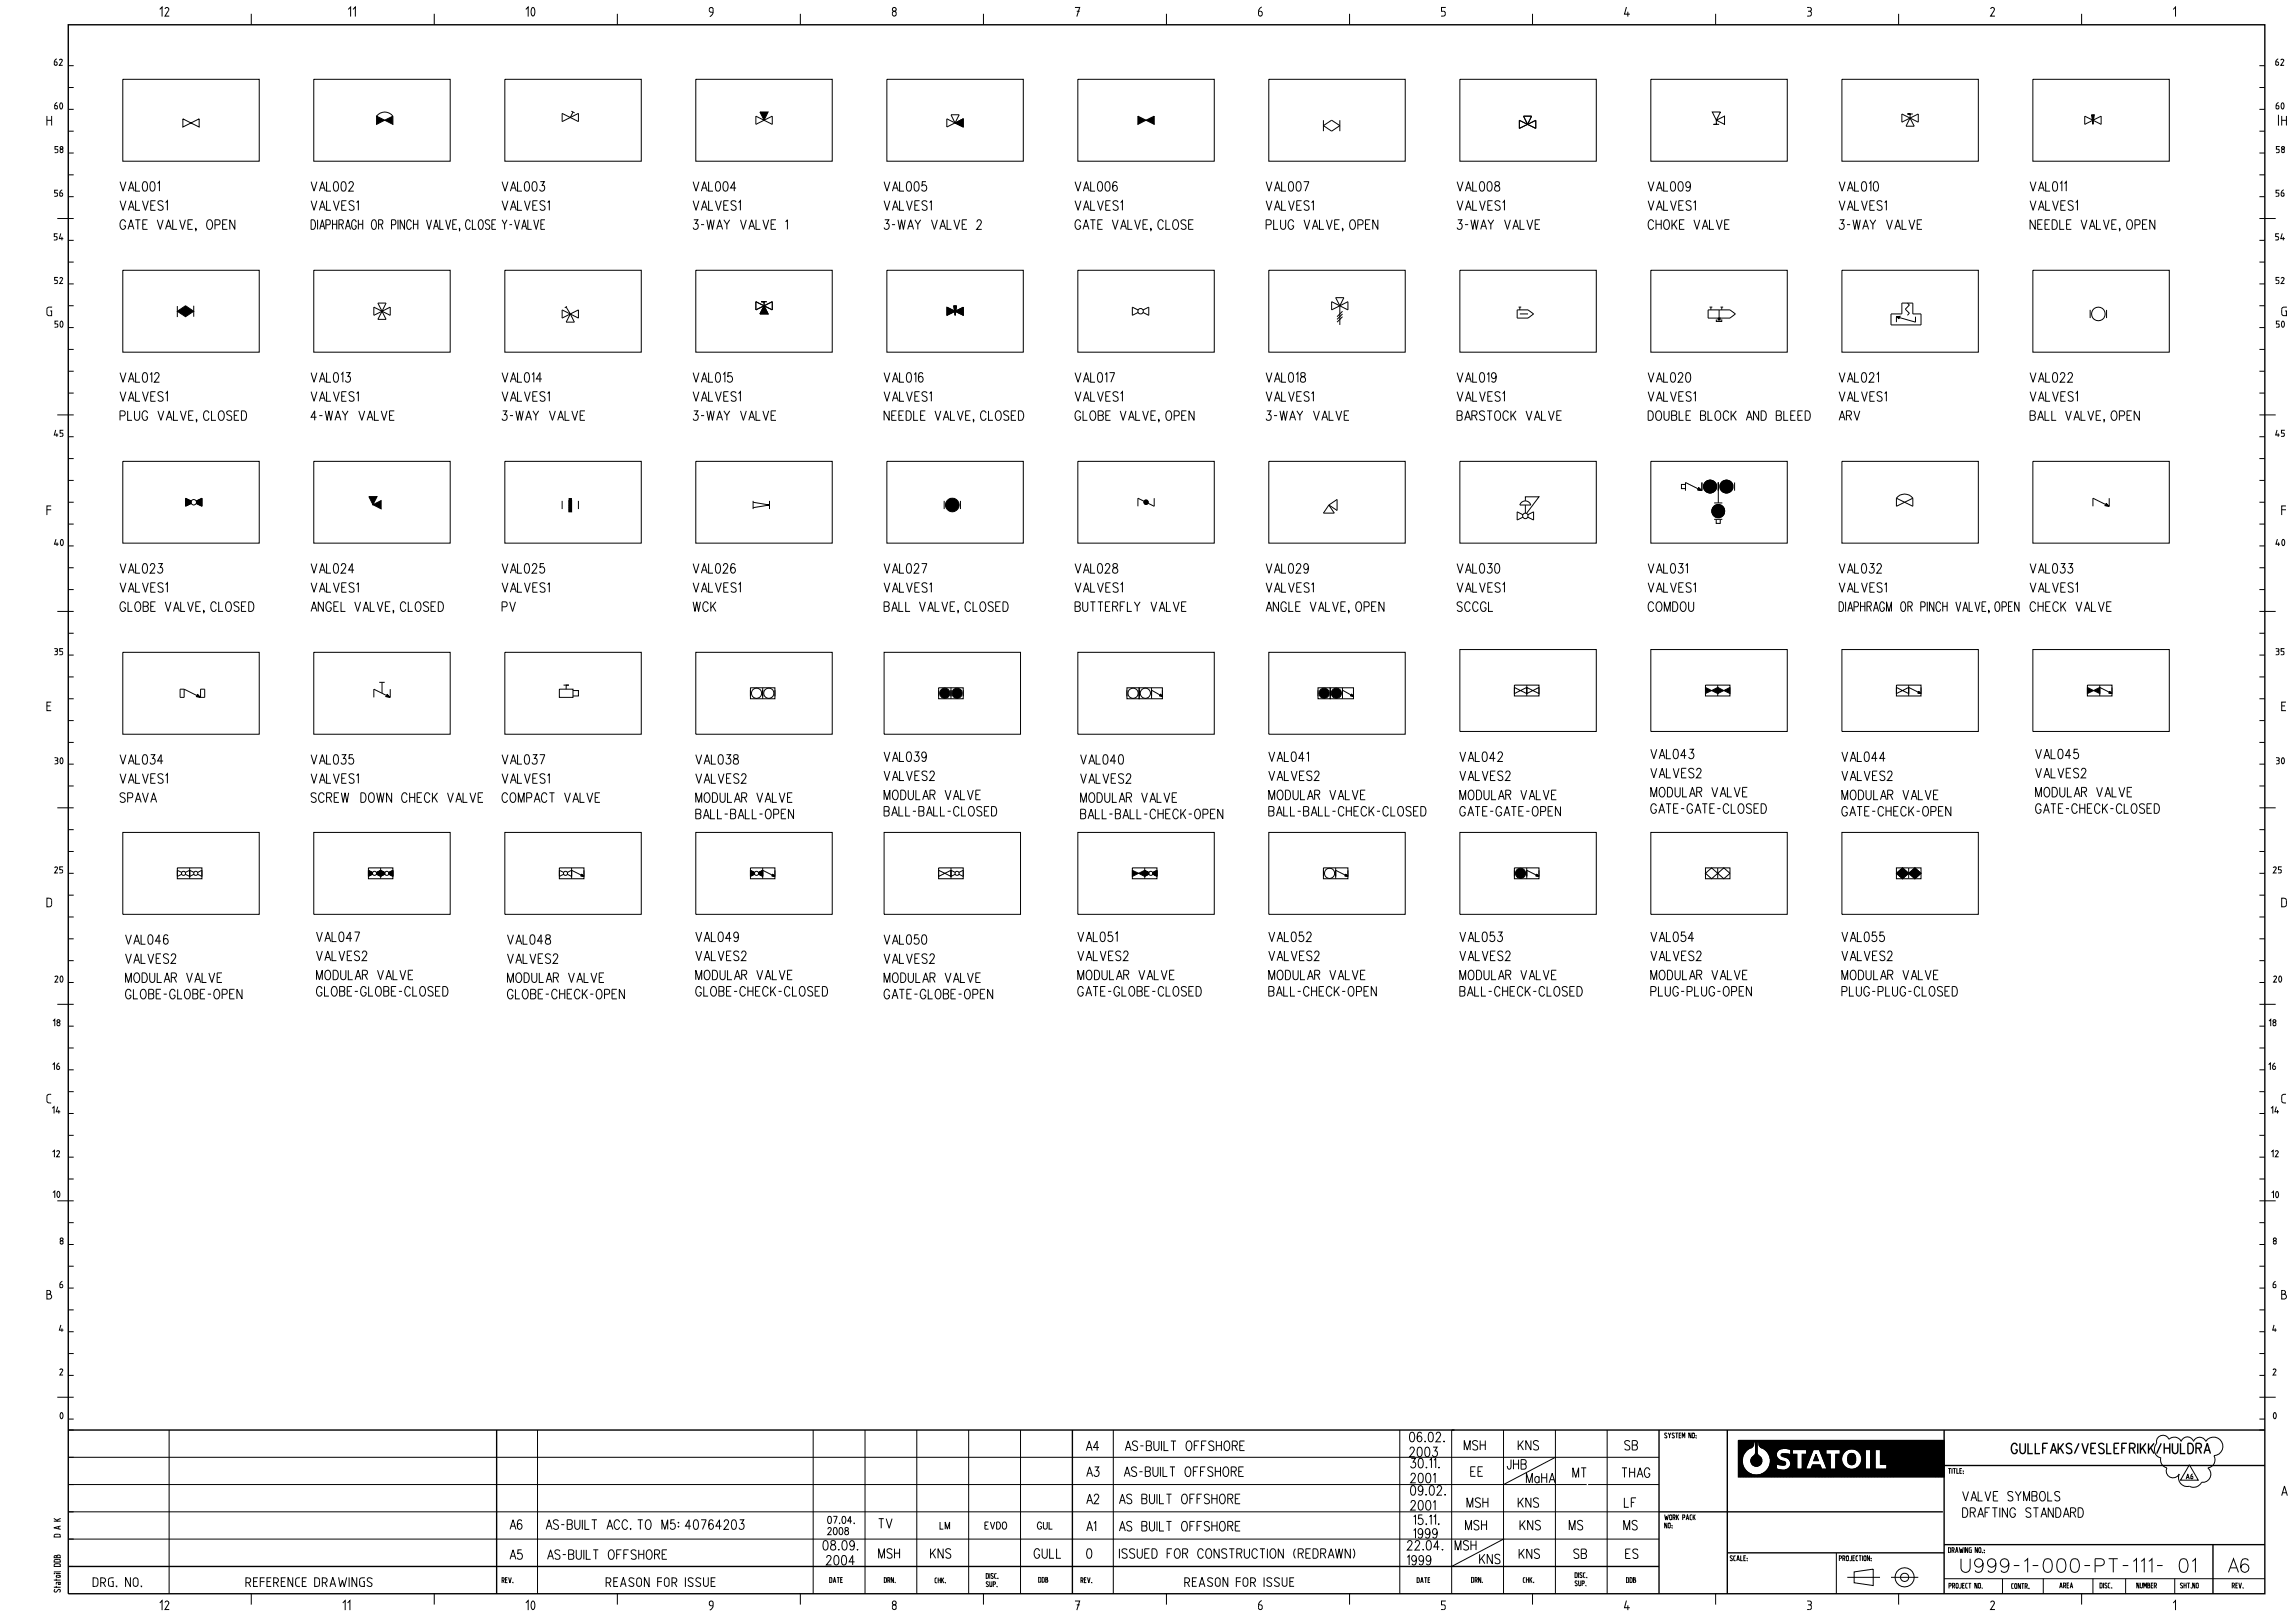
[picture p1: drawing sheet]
<svg xmlns="http://www.w3.org/2000/svg" width="841mm" height="594mm" viewBox="0 0 841 594" stroke-linecap="round" stroke-linejoin="round" font-family="sans-serif">
<defs><g id="words">
<g font-size="5">
<text x="718.6" y="576.2">U999-1-000-PT-111-</text>
<text x="798.6" y="576.2">01</text>
<text x="816.6" y="576.2">A6</text>
</g>
<text font-size="3.7" x="737.1" y="532.7">GULLFAKS/VESLEFRIKK/HULDRA</text>
<g font-size="3.5">
<text x="44" y="70.1">VAL001</text>
<text x="114" y="70.1">VAL002</text>
<text x="184" y="70.1">VAL003</text>
<text x="254" y="70.1">VAL004</text>
<text x="324" y="70.1">VAL005</text>
<text x="394" y="70.1">VAL006</text>
<text x="464" y="70.1">VAL007</text>
<text x="534" y="70.1">VAL008</text>
<text x="604" y="70.1">VAL009</text>
<text x="673.9" y="70.1">VAL010</text>
<text x="743.9" y="70.1">VAL011</text>
<text x="44" y="77.1">VALVES1</text>
<text x="114" y="77.1">VALVES1</text>
<text x="184" y="77.1">VALVES1</text>
<text x="254" y="77.1">VALVES1</text>
<text x="324" y="77.1">VALVES1</text>
<text x="394" y="77.1">VALVES1</text>
<text x="464" y="77.1">VALVES1</text>
<text x="534" y="77.1">VALVES1</text>
<text x="604" y="77.1">VALVES1</text>
<text x="673.9" y="77.1">VALVES1</text>
<text x="743.9" y="77.1">VALVES1</text>
<text x="44" y="84.1">GATE VALVE, OPEN</text>
<text x="114" y="84.1">DIAPHRAGH OR PINCH VALVE, CLOSE Y-VALVE</text>
<text x="254" y="84.1">3-WAY VALVE 1</text>
<text x="324" y="84.1">3-WAY VALVE 2</text>
<text x="394" y="84.1">GATE VALVE, CLOSE</text>
<text x="464" y="84.1">PLUG VALVE, OPEN</text>
<text x="534" y="84.1">3-WAY VALVE</text>
<text x="604" y="84.1">CHOKE VALVE</text>
<text x="673.9" y="84.1">3-WAY VALVE</text>
<text x="743.9" y="84.1">NEEDLE VALVE, OPEN</text>
<text x="44" y="140">VAL012</text>
<text x="114" y="140">VAL013</text>
<text x="184" y="140">VAL014</text>
<text x="254" y="140">VAL015</text>
<text x="324" y="140">VAL016</text>
<text x="394" y="140">VAL017</text>
<text x="464" y="140">VAL018</text>
<text x="534" y="140">VAL019</text>
<text x="604" y="140">VAL020</text>
<text x="673.9" y="140">VAL021</text>
<text x="743.9" y="140">VAL022</text>
<text x="44" y="147">VALVES1</text>
<text x="114" y="147">VALVES1</text>
<text x="184" y="147">VALVES1</text>
<text x="254" y="147">VALVES1</text>
<text x="324" y="147">VALVES1</text>
<text x="394" y="147">VALVES1</text>
<text x="464" y="147">VALVES1</text>
<text x="534" y="147">VALVES1</text>
<text x="604" y="147">VALVES1</text>
<text x="673.9" y="147">VALVES1</text>
<text x="743.9" y="147">VALVES1</text>
<text x="44" y="154">PLUG VALVE, CLOSED</text>
<text x="114" y="154">4-WAY VALVE</text>
<text x="184" y="154">3-WAY VALVE</text>
<text x="254" y="154">3-WAY VALVE</text>
<text x="324" y="154">NEEDLE VALVE, CLOSED</text>
<text x="394" y="154">GLOBE VALVE, OPEN</text>
<text x="464" y="154">3-WAY VALVE</text>
<text x="534" y="154">BARSTOCK VALVE</text>
<text x="604" y="154">DOUBLE BLOCK AND BLEED</text>
<text x="673.9" y="154">ARV</text>
<text x="743.9" y="154">BALL VALVE, OPEN</text>
<text x="44" y="210">VAL023</text>
<text x="114" y="210">VAL024</text>
<text x="184" y="210">VAL025</text>
<text x="254" y="210">VAL026</text>
<text x="324" y="210">VAL027</text>
<text x="394" y="210">VAL028</text>
<text x="464" y="210">VAL029</text>
<text x="534" y="210">VAL030</text>
<text x="604" y="210">VAL031</text>
<text x="673.9" y="210">VAL032</text>
<text x="743.9" y="210">VAL033</text>
<text x="44" y="217">VALVES1</text>
<text x="114" y="217">VALVES1</text>
<text x="184" y="217">VALVES1</text>
<text x="254" y="217">VALVES1</text>
<text x="324" y="217">VALVES1</text>
<text x="394" y="217">VALVES1</text>
<text x="464" y="217">VALVES1</text>
<text x="534" y="217">VALVES1</text>
<text x="604" y="217">VALVES1</text>
<text x="673.9" y="217">VALVES1</text>
<text x="743.9" y="217">VALVES1</text>
<text x="44" y="224">GLOBE VALVE, CLOSED</text>
<text x="114" y="224">ANGEL VALVE, CLOSED</text>
<text x="184" y="224">PV</text>
<text x="254" y="224">WCK</text>
<text x="324" y="224">BALL VALVE, CLOSED</text>
<text x="394" y="224">BUTTERFLY VALVE</text>
<text x="464" y="224">ANGLE VALVE, OPEN</text>
<text x="534" y="224">SCCGL</text>
<text x="604" y="224">COMDOU</text>
<text x="673.9" y="224">DIAPHRAGM OR PINCH VALVE, OPEN</text>
<text x="743.9" y="224">CHECK VALVE</text>
<text x="44" y="280">VAL034</text>
<text x="114" y="280">VAL035</text>
<text x="184" y="280">VAL037</text>
<text x="255" y="280">VAL038</text>
<text x="324" y="279">VAL039</text>
<text x="396" y="280">VAL040</text>
<text x="465" y="279">VAL041</text>
<text x="535" y="279">VAL042</text>
<text x="605" y="278">VAL043</text>
<text x="674.9" y="279">VAL044</text>
<text x="745.9" y="278">VAL045</text>
<text x="44" y="287">VALVES1</text>
<text x="114" y="287">VALVES1</text>
<text x="184" y="287">VALVES1</text>
<text x="255" y="287">VALVES2</text>
<text x="324" y="286">VALVES2</text>
<text x="396" y="287">VALVES2</text>
<text x="465" y="286">VALVES2</text>
<text x="535" y="286">VALVES2</text>
<text x="605" y="285">VALVES2</text>
<text x="674.9" y="286">VALVES2</text>
<text x="745.9" y="285">VALVES2</text>
<text x="324" y="293">MODULAR VALVE</text>
<text x="465" y="293">MODULAR VALVE</text>
<text x="535" y="293">MODULAR VALVE</text>
<text x="605" y="292">MODULAR VALVE</text>
<text x="674.9" y="293">MODULAR VALVE</text>
<text x="745.9" y="292">MODULAR VALVE</text>
<text x="44" y="294">SPAVA</text>
<text x="114" y="294">SCREW DOWN CHECK VALVE</text>
<text x="184" y="294">COMPACT VALVE</text>
<text x="255" y="294">MODULAR VALVE</text>
<text x="324" y="299">BALL-BALL-CLOSED</text>
<text x="396" y="294">MODULAR VALVE</text>
<text x="465" y="299">BALL-BALL-CHECK-CLOSED</text>
<text x="535" y="299">GATE-GATE-OPEN</text>
<text x="605" y="298">GATE-GATE-CLOSED</text>
<text x="674.9" y="299">GATE-CHECK-OPEN</text>
<text x="745.9" y="298">GATE-CHECK-CLOSED</text>
<text x="255" y="300">BALL-BALL-OPEN</text>
<text x="396" y="300">BALL-BALL-CHECK-OPEN</text>
<text x="46" y="346">VAL046</text>
<text x="116" y="345">VAL047</text>
<text x="186" y="346">VAL048</text>
<text x="255" y="345">VAL049</text>
<text x="324" y="346">VAL050</text>
<text x="395" y="345">VAL051</text>
<text x="465" y="345">VAL052</text>
<text x="535" y="345">VAL053</text>
<text x="605" y="345">VAL054</text>
<text x="674.9" y="345">VAL055</text>
<text x="46" y="353">VALVES2</text>
<text x="116" y="352">VALVES2</text>
<text x="186" y="353">VALVES2</text>
<text x="255" y="352">VALVES2</text>
<text x="324" y="353">VALVES2</text>
<text x="395" y="352">VALVES2</text>
<text x="465" y="352">VALVES2</text>
<text x="535" y="352">VALVES2</text>
<text x="605" y="352">VALVES2</text>
<text x="674.9" y="352">VALVES2</text>
<text x="116" y="359">MODULAR VALVE</text>
<text x="255" y="359">MODULAR VALVE</text>
<text x="395" y="359">MODULAR VALVE</text>
<text x="465" y="359">MODULAR VALVE</text>
<text x="535" y="359">MODULAR VALVE</text>
<text x="605" y="359">MODULAR VALVE</text>
<text x="674.9" y="359">MODULAR VALVE</text>
<text x="46" y="360">MODULAR VALVE</text>
<text x="116" y="365">GLOBE-GLOBE-CLOSED</text>
<text x="186" y="360">MODULAR VALVE</text>
<text x="255" y="365">GLOBE-CHECK-CLOSED</text>
<text x="324" y="360">MODULAR VALVE</text>
<text x="395" y="365">GATE-GLOBE-CLOSED</text>
<text x="465" y="365">BALL-CHECK-OPEN</text>
<text x="535" y="365">BALL-CHECK-CLOSED</text>
<text x="605" y="365">PLUG-PLUG-OPEN</text>
<text x="674.9" y="365">PLUG-PLUG-CLOSED</text>
<text x="46" y="366">GLOBE-GLOBE-OPEN</text>
<text x="186" y="366">GLOBE-CHECK-OPEN</text>
<text x="324" y="366">GATE-GLOBE-OPEN</text>
<text x="398.1" y="531.6">A4</text>
<text x="407.7" y="531.6">AS-BUILT OFFSHORE</text>
<text x="516.5" y="528.3">06.02.</text>
<text x="516.5" y="533.8">2003</text>
<text x="536.6" y="531.4">MSH</text>
<text x="556.4" y="531.4">KNS</text>
<text x="595.4" y="531.4">SB</text>
<text x="516.9" y="537.9">30.11.</text>
<text x="552.4" y="538.4">JHB</text>
<text x="398.2" y="541">A3</text>
<text x="407.8" y="541">AS-BUILT OFFSHORE</text>
<text x="516.9" y="543.4">2001</text>
<text x="539" y="541">EE</text>
<text x="559.4" y="543.4">MaHA</text>
<text x="576.4" y="541.4">MT</text>
<text x="594.4" y="541.4">THAG</text>
<text x="398.2" y="551">A2</text>
<text x="410.2" y="551">AS BUILT OFFSHORE</text>
<text x="516.9" y="547.9">09.02.</text>
<text x="719.2" y="550">VALVE SYMBOLS</text>
<text x="516.9" y="553.4">2001</text>
<text x="537.6" y="552.4">MSH</text>
<text x="556.4" y="552.4">KNS</text>
<text x="595.3" y="552.4">LF</text>
<text x="719.2" y="556">DRAFTING STANDARD</text>
<text x="186.9" y="560.4">A6</text>
<text x="197" y="560.4">AS-BUILT ACC. TO M5: 40764203</text>
<text x="322" y="560">TV</text>
<text x="398.2" y="561">A1</text>
<text x="410.2" y="561">AS BUILT OFFSHORE</text>
<text x="518" y="558.6">15.11.</text>
<text x="518" y="563.6">1999</text>
<text x="537" y="560.6">MSH</text>
<text x="557" y="560.6">KNS</text>
<text x="575" y="560.6">MS</text>
<text x="595" y="560.6">MS</text>
<text x="301.6" y="568">08.09.</text>
<text x="515.7" y="568">22.04.</text>
<text x="533.2" y="568">MSH</text>
<text x="186.9" y="571.4">A5</text>
<text x="196.4" y="571.4">AS-BUILT OFFSHORE</text>
<text x="302.8" y="573.5">2004</text>
<text x="322" y="571">MSH</text>
<text x="341" y="571">KNS</text>
<text x="379" y="571">GULL</text>
<text x="398.2" y="571">0</text>
<text x="410.2" y="571">ISSUED FOR CONSTRUCTION (REDRAWN)</text>
<text x="515.7" y="573.5">1999</text>
<text x="542.2" y="573">KNS</text>
<text x="556.7" y="571.1">KNS</text>
<text x="576.7" y="571.1">SB</text>
<text x="595.7" y="571.1">ES</text>
</g>
<g font-size="2.6">
<text x="303.3" y="558.3">07.04.</text>
<text x="303.3" y="562.4">2008</text>
<text x="344.5" y="560.4">LM</text>
<text x="360.9" y="560.4">EVDO</text>
<text x="380.2" y="560.4">GUL</text>
</g>
<g font-size="2.5">
<text x="19.8" y="24.1">62</text>
<text x="833.8" y="24.1">62</text>
<text x="19.9" y="40.1">60</text>
<text x="833.9" y="40.1">60</text>
<text x="20" y="56.1">58</text>
<text x="834.1" y="56.1">58</text>
<text x="19.9" y="72.1">56</text>
<text x="833.9" y="72.1">56</text>
<text x="19.7" y="88.1">54</text>
<text x="833.8" y="88.1">54</text>
<text x="19.9" y="104.1">52</text>
<text x="833.9" y="104.1">52</text>
<text x="20" y="120.1">50</text>
<text x="834" y="120.1">50</text>
<text x="19.7" y="160">45</text>
<text x="833.8" y="160">45</text>
<text x="19.9" y="200">40</text>
<text x="833.9" y="200">40</text>
<text x="19.9" y="240">35</text>
<text x="833.9" y="240">35</text>
<text x="20" y="280">30</text>
<text x="834" y="280">30</text>
<text x="19.9" y="320">25</text>
<text x="832.9" y="320">25</text>
<text x="20" y="360">20</text>
<text x="833" y="360">20</text>
<text x="19.4" y="376">18</text>
<text x="831.5" y="376">18</text>
<text x="19.3" y="392">16</text>
<text x="831.3" y="392">16</text>
<text x="19.1" y="408">14</text>
<text x="832.2" y="408">14</text>
<text x="19.3" y="424">12</text>
<text x="832.3" y="424">12</text>
<text x="19.4" y="438.9">10</text>
<text x="832.4" y="439">10</text>
<text x="21.9" y="456">8</text>
<text x="832.9" y="456">8</text>
<text x="21.8" y="472">6</text>
<text x="832.8" y="472">6</text>
<text x="21.6" y="488">4</text>
<text x="832.7" y="488">4</text>
<text x="21.8" y="504">2</text>
<text x="832.8" y="504">2</text>
<text x="21.9" y="520">0</text>
<text x="832.9" y="520">0</text>
<text x="22.2" y="564.5" transform="rotate(-90 22.2 564.5)">D A K</text>
<text x="22.2" y="583.5" transform="rotate(-90 22.2 583.5)">Statoil DDB</text>
</g>
<g font-size="2">
<text x="610" y="527">SYSTEM NO:</text>
<text x="713.9" y="540">TITLE:</text>
<text x="610" y="557">WORK PACK</text>
<text x="610" y="560">NO:</text>
<text x="713.9" y="569">DRAWING NO.:</text>
<text x="634" y="572">SCALE:</text>
<text x="673.9" y="572">PROJECTION:</text>
<text x="183.9" y="580">REV.</text>
<text x="304" y="580">DATE</text>
<text x="324" y="580">DRN.</text>
<text x="342.6" y="580.1">CHK.</text>
<text x="361.3" y="578.5">DISC.</text>
<text x="361.3" y="581.5">SUP.</text>
<text x="380.5" y="579.9">DDB</text>
<text x="396" y="580">REV.</text>
<text x="519.2" y="580">DATE</text>
<text x="539.2" y="580">DRN.</text>
<text x="558.1" y="580">CHK.</text>
<text x="577.1" y="578.2">DISC.</text>
<text x="577.1" y="581.2">SUP.</text>
<text x="596" y="580">DDB</text>
<text x="754.7" y="582">AREA</text>
<text x="714.1" y="582.1">PROJECT NO.</text>
<text x="737.1" y="582.2">CONTR.</text>
<text x="769.5" y="582">DISC.</text>
<text x="782.9" y="582">NUMBER</text>
<text x="798.9" y="582">SHT.NO</text>
<text x="817.9" y="582">REV.</text>
</g>
<text font-size="1.9" x="801" y="542">A6</text>
</g></defs>
<g fill="none" stroke="#000" stroke-width=".37">
<path d="M58.5 3.5l.9-.9v3.5M60.5 3.3l.2-.4 .6-.2 .4 .3 .1 .6-1.3 2.3h1.5M92.1 5.1v4M127.6 3.5l.9-.9v3.5M129.4 3.5l.8-.9v3.5M159.1 5.1v4M192.7 3.5l.8-.9v3.5M194.9 2.9a.69 .69 0 0 1 .9 .1 .69 .69 0 0 1 .2 .8 1.37 1.37 0 0 1-.9 2l-.5-1.2zM226.2 5.1v4M261.3 4.5l-1.2-.3-.2-.8 .4-.6h.6l.3 .3 .1 1.4-.5 1.1-.7 .5M293.3 5.1v4M327.3 4.3l.7-.1 .4 .4v.8l-.5 .5-.5-.1-.4-.4z"/>
<path d="M360.4 5.1v4M393.9 2.7h1.7l-1 3.4M394.6 4.1h1M427.4 5.1v4M462.4 2.6l-.7 .4-.5 1.1v1.4l.4 .4 .6-.1 .4-.5-.1-.7-.6-.5h-.7M494.5 5.1v4M529.8 2.7h-1.6v1.4l1.1 .1 .3 .5v.7l-.4 .5h-1.1M561.6 5.1v4M596 2.6l-.7 2.6h1.9M596.5 4.3v1.8M628.7 5.1v4M662.2 2.7h1l.5 .4v.7l-.6 .3"/>
<path d="M662.6 4.1h.5M663.1 4.1l.6 .3 .1 1-.5 .5h-1.1M695.7 5.1v4M729.5 3.3l.2-.4 .5-.2 .5 .3 .1 .6-1.4 2.3h1.7M762.8 5.1v4M796.4 3.5l.8-.9v3.5M25 32.1h2M25 24.1h2M45 29.1h50v30h-50zM115 29.1h50v30h-50zM185 29.1h50v30h-50zM255 29.1h50v30h-50z"/>
<path d="M325 29.1h50v30h-50zM395 29.1h50v30h-50zM464.9 29.1h50v30h-50zM535 29.1h50v30h-50zM604.9 29.1h50v30h-50zM675 29.1h50v30h-50zM744.9 29.1h50v30h-50zM828 32.1h1.9M828 24.1h1.9M17.2 42.5v3.5M17.2 44.1h1.7M18.9 42.5v3.5"/>
<path d="M25 56.1h2M25 48.1h2M25 40.1h2M67 43.5l3 1.6-3 1.4zM70 45.1l3-1.6v3zM138 42.6a3.7 3.7 0 0 1 6 0M206 41.6v3l6-3v3zM209.4 40.7l1.2 .6M210 41l-1 2.1M277 42.6v3l6-3v3zM347 43.5v3l6-3v3zM348.5 42.1h3l-1.5 3z"/>
<path d="M485 44v4.1M485 46l3-2 3 2-3 2.1zM491 44v4.1M556.8 44.1v3l6-3v3zM558.3 42.6h3l-1.5 3zM627.5 41h3l-1.6 3 3.1-1.4v3l-3.1-1.6zM628.9 44v1.6h-1h2.1M696.9 41.8v3l6-3v3zM699.9 43.2l1.6 3h-3zM701 41.8h-2h.9v1.4M763.9 42.6l6.1 3v-3l-6.1 3zM828 56.1h1.9"/>
<path d="M828 48.1h1.9M828 40.1h1.9M834.9 42.1v3.9M836.1 44.1h1.8M836.1 42.5v3.5M837.9 42.5v3.5M25 72.1h2M25 64.1h2M828 72.1h1.9M828 64.1h1.9M21 80.1h6M25 96h2"/>
<path d="M25 88.1h2M45 99h50v30.1h-50zM115 99h50v30.1h-50zM185 99h50v30.1h-50zM255 99h50v30.1h-50zM325 99h50v30.1h-50zM395 99h50v30.1h-50zM464.9 99h50v30.1h-50zM535 99h50v30.1h-50zM604.9 99h50v30.1h-50zM675 99h50v30.1h-50zM744.9 99h50v30.1h-50z"/>
<path d="M828 80.1h5.9M828 96h1.9M828 88.1h1.9M19.1 112.5h-1.2l-.7 .6v1.9l.5 .6 1.2 .1v-1.8h-.5M25 112h2M25 104h2M65 112.2v4M71 112v4.1M137 112.5l3 1.6-3 1.4zM138.5 111.1h3l-1.5 3zM140 114.1l3-1.6v3zM140 114.1l1.5 2.9h-3z"/>
<path d="M206 113.6l6 3v-3l-6 3zM207.5 112.5l1.5 2.5M207.7 112.3l-.7 .5M209 115l1.5 3h-3zM277 110.6v3l6-3v3zM281 110.6h-2h1v1.4M347 112.6l6 2.9v-2.9l-6 2.9zM349.5 112.1h1l-.5 3.4zM417.1 113.6l-2.1-1.1v3l2.1-1M418.8 113.6l2.2-1.1v3l-2.2-1M488 110.6v3l5.9-3v3zM489.5 109.1h3l-1.5 2.9z"/>
<path d="M491 112v7.1M492 116.1l-2 1.9M492 114.1l-2 2M492 115l-2 2M556 113.6h3.9l2.1 1.4-2.1 1.6h-3.9zM556.5 112.5h.9M556.9 115h3M556.9 112.5v1.1M625.9 113.6h8l2 1.4-2 1.6h-8zM626.4 112.5h1.1M627 112.5v1.1M630 113.6v3"/>
<path d="M630.5 112.5h.9M630.9 117v.8h-2v-.7M630.9 112.5v1.1M693 115h3.9v-3.9h4.1v3.9h3v4.1h-11zM694.9 116.1l1.4-.2-.5 .8zM694.9 116.1v1.9M694.9 116.1l7 1.9v-1.9M695 116.1h.1M695.2 116l-.2 .1M695.3 116l-.2 .2M695.5 116l-.3 .3M695.6 116l-.3 .3"/>
<path d="M695.7 116l-.3 .4M695.8 116.7h.1M695.9 116l-.4 .4M696 116.5l-.3 .2M696 116l-.5 .5M696.1 116.2l-.4 .4M696.2 116l-.6 .6M699 111.1l.7 .7-1.5 1.5 1.5 1.5-.7 .7M765.9 113.6v3M771.9 113.6v3M828 112h1.9M828 104h1.9"/>
<path d="M838 112.5h-1.2l-.6 .6-.1 1.9 .5 .6 1.3 .1v-1.8h-.5M25 136h2M25 128h2M25 120h2M828 136h1.9M828 128h1.9M828 120h1.9M21 152h6M25 144h2M828 152h5.9M828 144h1.9M25 176h2"/>
<path d="M25 168h2M25 160h2M45 169.1h50v29.9h-50zM115 169.1h50v29.9h-50zM185 169.1h50v29.9h-50zM255 169.1h50v29.9h-50zM325 169.1h50v29.9h-50zM395 169.1h50v29.9h-50zM464.9 169.1h50v29.9h-50zM535 169.1h50v29.9h-50zM604.9 169.1h50v29.9h-50zM617.6 177.5h-1.4v1.5h1.4"/>
<path d="M622.4 178.6l1.2 1.1-1.6-.2 .6-.2zM622.6 178.8l.7 .8-1-.1 .6-.1zM622.6 179.3l1 .4M622.8 179l.3 .5h-.5M623.7 176.8v3l-6.1-3v3M624.2 178.3h.1M624.2 177.7v1.2M624.3 177.4v1.9M624.5 177.1v2.3M624.5 177v2.6M624.6 176.8v3M624.8 176.6v3.4"/>
<path d="M625 176.5v3.6M625.1 176.4v3.8M625.1 176.3v4M625.3 176.3v4.1M625.3 176.2v4.2M625.4 176.1v4.4M625.6 176v4.5M625.6 176v4.6M625.7 176v4.6M625.9 175.9v4.8M626.1 175.9v4.8M626.2 175.9v4.8"/>
<path d="M626.2 175.8v4.9M626.4 175.8v5M626.5 175.8v5M626.7 175.8v5M626.8 175.8v5M627 175.8v5M627 175.8v4.9M627.2 175.8v4.9M627.3 175.9v4.8M627.5 175.9v4.8M627.5 176v4.6M627.6 176v4.6"/>
<path d="M627.8 176v4.5M627.8 176.1v4.4M627.9 176.2v4.2M628.1 176.2v4.2M628.1 176.3v4M628.4 176.5v3.6M628.4 176.6v3.4M628.6 176.7v3.2M628.6 176.8v3M628.7 176.9v2.7M628.9 177.1v2.4M628.9 177.3v2"/>
<path d="M629 177.6v1.4M629.7 176.7v7.6M630.2 178.3h.1M630.3 177.7v1.2M630.4 177.1v2.3M630.6 177v2.6M630.6 176.8v3M630.8 176.7v3.2M630.9 176.6v3.4M630.9 176.5v3.6M631.1 176.4v3.8M631.1 176.3v4"/>
<path d="M631.2 176.3v4.1M631.4 176.2v4.2M631.5 176v4.5M631.7 176v4.6M631.9 175.9v4.8M632 175.9v4.8M632.2 175.9v4.8M632.2 175.8v4.9M632.3 175.8v5M632.5 175.8v5M632.6 175.8v5M632.8 175.8v5"/>
<path d="M632.9 175.8v5M633.1 175.8v4.9M633.3 175.9v4.8M633.4 175.9v4.8M633.6 176v4.6M633.7 176v4.5M633.9 176.1v4.4M633.9 176.2v4.2M634 176.2v4.2M634.2 176.3v4M634.2 176.4v3.8M634.4 176.5v3.6"/>
<path d="M634.4 176.6v3.4M634.5 176.7v3.2M634.7 176.8v3M634.7 176.9v2.7M634.8 177.1v2.4M635 177.3v2M635 177.6v1.4M635.6 176.8v3M675 169.1h50v29.9h-50zM744.9 169.1h50v29.9h-50zM828 176h1.9M828 168h1.9"/>
<path d="M828 160h1.9M17.2 186.8h1.6M18.8 185.4h-1.6v3.3M25 192h2M25 184h2M68.1 182.6v2.9M68.3 182.7v2.7M68.4 182.7v2.7M68.5 182.8v2.5M68.6 182.9v2.3M68.7 182.9v2.3M68.8 182.9v2.2"/>
<path d="M68.9 183v2.1M69 183v2.1M69.1 183.1v1.9M69.2 183.2v1.7M69.4 183.2v1.6M69.5 183.3v1.5M69.6 183.3v1.5M69.7 183.4v1.3M69.8 183.5v1.1M69.9 183.5v1.1M70 183.5v1.1M70.1 183.6l-2.1-1v2.9l2.1-1"/>
<path d="M70.1 183.6h.1M70.1 184.5h.1M71.9 183.6l2.1-1v2.9l-2.1-1M72 183.5v1.1M72.1 183.5v1.1M72.2 183.5v1.1M72.3 183.4v1.3M72.4 183.4v1.3M72.5 183.3v1.5M72.6 183.2v1.6M72.7 183.2v1.7M72.8 183.2v1.7"/>
<path d="M72.9 183.1v1.9M73 183v2.1M73.1 183v2.1M73.2 182.9v2.2M73.3 182.9v2.3M73.4 182.9v2.3M73.5 182.8v2.5M73.6 182.7v2.7M73.8 182.6v2.8M73.9 182.6v2.9M206 183.5v3M208.5 183.3h1v4.3h-1z"/>
<path d="M208.5 184.1l.9-1.5-.9 1.7M208.6 182.6l-.1 .1M208.7 182.6l-.2 .3M208.8 182.6l-.3 .6M209 182.6l-.5 .7M209 182.6l-.5 .9M209.2 182.6l-.7 1.1M209.3 182.6l-.8 1.4M209.5 182.8l-1 1.8M209.5 183l-1 1.8M209.5 183.2l-1 1.7M209.5 183.4l-1 1.7"/>
<path d="M209.5 183.6l-1 1.8M209.5 183.8l-1 1.7M209.5 184l-1 1.7M209.5 184.2l-1 1.7M209.5 184.4l-1 1.8M209.5 184.6l-1 1.7M209.5 184.8l-1 1.7M209.5 185l-1 1.8M209.5 185.2l-1 1.7M209.5 185.4l-1 1.7M209.5 185.6l-1 1.7M209.5 185.8l-1 1.8"/>
<path d="M209.5 186l-.9 1.6M209.5 186.2l-.8 1.4M209.5 186.4l-.7 1.2M209.5 186.6l-.5 1M209.5 186.8l-.5 .8M209.5 187l-.3 .6M209.5 187.2l-.2 .4M209.5 187.4l-.1 .2M212 183.5v3M276 184l6 1.1-6 .9M276 183.5v3M282 183.5v3"/>
<path d="M346 183.5v3M352 183.5v3M419.9 183.9v.3zM423 182.6v2.9l-6-2.9v2.9M487 185.1l1.9 2.9h-3.9zM487 185.1l3-2.1v4zM557.7 184a2.11 2.11 0 0 1 3.3 1.1h-4.1zM558.1 188.6l-2.1-1v3l2.1-1.1M559 183.5v-1.4h5l-4.5 5.9M559 185.1v2.9M559.9 188.6l2.1-1v3l-2.1-1.1M627.2 187h4.9"/>
<path d="M627.2 187.1h5M627.2 187.2h5M627.2 187.3h5M627.2 187.5h4.9M627.2 187.6h4.9M627.2 186.8h4.9M627.2 186.7h4.9M627.2 186.9h4.9M627.2 187.7h4.9M627.2 187.8h4.9M627.3 188h4.7M627.3 186.6h4.7"/>
<path d="M627.3 187.9h4.8M627.3 186.5h4.7M627.3 188.1h4.7M627.3 186.4h4.7M627.3 188.2h4.7M627.4 186.3h4.6M627.4 188.3h4.6M627.4 188.4h4.5M627.5 186.1h4.3M627.5 186h4.3M627.5 188.6h4.3M627.6 185.9h4.1"/>
<path d="M627.6 188.7h4.1M627.7 185.8h4M627.7 188.8h4M627.8 185.7h3.8M627.8 188.9h3.8M627.8 185.6h3.7M627.8 189h3.7M627.9 185.5h3.5M627.9 189.1h3.5M628 185.4h3.3M628.1 189.2h3.2M628.1 184.3h3"/>
<path d="M628.1 190.3h3M628.1 185.3h3M628.2 189.3h2.9M628.3 185.2h2.7M628.3 189.4h2.7M628.5 185.1h2.4M628.5 189.5h2.3M628.9 190.3v1.5h1.5v-1.5M628.9 184.9h1.4M629 189.7h1.3M629.7 189.8h.1M694.9 182.6a3.7 3.7 0 0 1 6.1 0"/>
<path d="M694.9 182.6v2.9l6.1-2.9M694.9 182.6l6.1 2.9v-2.9M771.7 184.4l1.1 1.1-1.5-.2 .6-.2zM771.9 184.6l.7 .8-1-.1 .6-.2zM771.9 185.1l.9 .4M772 184.8l.4 .5h-.6M772.9 182.6v2.9l-5.9-2.9v2.9M828 192h1.9M828 184h1.9M836.1 186.8h1.6M837.7 185.4h-1.6v3.3M25 216h2"/>
<path d="M25 208h2M25 200h2M828 216h1.9M828 208h1.9M828 200h1.9M21 224h6M25 232.1h2M45 239h50v30h-50zM115 239h50v30h-50zM185 239h50v30h-50zM255 239h50v30h-50zM324 239h50v30h-50z"/>
<path d="M395 239h50v30h-50zM464.9 239h50v30h-50zM535 238h50v30h-50zM604.9 238h50v30h-50zM675 238h50v30h-50zM744.9 238h50v30h-50zM828 224h5.9M828 232.1h1.9M17.2 258.7h1.2M18.8 257.3h-1.6v3.1h1.6M25 256.1h2M25 248.1h2"/>
<path d="M25 240.1h2M66 252.5h1.5v3h-1.5zM67.5 252.5l6 3M72.3 254.4l1.1 1.1-1.6-.3 .7-.2zM72.4 254.6l.8 .8-1.1-.2h.6zM72.5 255l.9 .5M72.6 254.8l.3 .4h-.5M73.5 252.5h1.5v3h-1.5zM139 250h2M140 250v4M141.8 254.4l1.1 1.1-1.6-.3 .7-.2zM141.9 254.6l.8 .8-1.1-.2h.6z"/>
<path d="M142 255l.9 .5M142.1 254.8l.4 .4h-.6M143 252.5v3l-6-3v3M205 252.5h5v3h-5zM206.5 251.1h2h-1v1.4M210 253h2v2h-2M275 252h9v4.1h-9zM275 252.9v2.3M279.5 252v4.1M284 252.9v2.3M344 252h9v4.1h-9zM344 252.9v2.3"/>
<path d="M348.5 252v4.1M353 252.9v2.3M413 252h4.4v4.1h-4.4zM413 252.9v2.3M417.4 252h8.6v4.1h-8.6zM417.4 252.9v2.3M422 252v4.1M422 252.9l4 2.3M425.2 254.3l.8 .9-1.2-.2 .5-.2zM425.3 254.4l.5 .7-.8-.1 .5-.1zM425.3 254.8l.7 .4M425.4 254.6l.2 .4h-.4"/>
<path d="M426 252.9v2.3M483 252h4.5v4.1h-4.5zM483 252.9v2.3M487.5 252h8.5v4.1h-8.5zM487.5 252.9v2.3M492 252v4.1M492 252.9l4 2.3M495.2 254.3l.8 .9-1.2-.2 .5-.2zM495.3 254.4l.5 .7-.8-.1 .5-.1zM495.3 254.8l.7 .4M495.4 254.6l.2 .4h-.4M496 252.9v2.3"/>
<path d="M554.9 251.1h9.1v3.9h-9.1zM554.9 251.9l2.3 1.1-2.3 1.1zM557.2 253l2.3-1.1v2.2zM559.5 251.1v3.9M561.7 253l2.3-1.1v2.2zM625 251.1h8.9v3.9h-8.9zM629.5 251.1v3.9M694.9 251.1h9.1v3.9h-9.1zM694.9 251.9l2.3 1.1-2.3 1.1zM697.2 253l2.2-1.1v2.2zM699.4 251.9l4.6 2.2v-2.2M699.4 251.1v3.9"/>
<path d="M703 253.3l.9 .8-1.2-.2 .5-.1zM703.2 253.5l.5 .5-.8-.1h.5zM703.2 253.8l.7 .3M703.3 253.6l.2 .3h-.4M764.9 251.1h9v3.9h-9zM769.5 251.1v3.9M769.5 251.9l4.4 2.2v-2.2M773 253.3l.9 .8-1.2-.2 .5-.1zM773.1 253.5l.6 .5-.8-.1h.4zM773.3 253.6l.2 .3h-.4M828 256.1h1.9M828 248.1h1.9"/>
<path d="M828 240.1h1.9M836.1 258.7h1.3M837.7 257.3h-1.6v3.1h1.6M25 272.1h2M25 264.1h2M828 272.1h1.9M828 264.1h1.9M21 296h6M25 288h2M25 280h2M828 296h5.9M828 288h1.9"/>
<path d="M828 280h1.9M25 312h2M25 304h2M45 305h50v30h-50zM65 318h9v4h-9zM66.6 319.7l-1.6-.8v2.3l1.6-.8M67.9 319.7l1.6-.8 1.6 .8M69.5 318v4M72.4 319.7l1.6-.8v2.3l-1.6-.8M115 305h50v30h-50zM135 318h9v4h-9zM135.1 319v2.1"/>
<path d="M135.2 319v2M135.3 319v2M135.4 319.1v1.9M135.5 319.2v1.7M135.6 319.2v1.7M135.7 319.3v1.5M135.8 319.3v1.4M135.9 319.3v1.4M136 319.4v1.3M136.1 319.4v1.2M136.1 319.5v1.1M136.2 319.5v1.1"/>
<path d="M136.4 319.6v.9M136.4 319.6v.8M136.5 319.6v.8M136.6 319.7l-1.6-.8v2.3l1.6-.8M137.9 319.7l1.6-.8 1.6 .8M138 319.6v.8M138.1 319.6v.9M138.2 319.6v.9M138.3 319.5v1.1M138.4 319.4v1.2M138.5 319.4v1.3M138.6 319.3v1.4"/>
<path d="M138.7 319.3v1.5M138.8 319.3v1.5M138.9 319.2v1.7M139 319.2v1.7M139.1 319.1v1.9M139.2 319v2M139.3 319v2M139.3 319v2.1M139.4 319v2.1M139.5 318v4M139.7 319l-.1 2.1M139.7 319v2"/>
<path d="M139.8 319v2M139.9 319.1v1.9M140 319.1v1.9M140.1 319.2v1.7M140.2 319.3v1.5M140.3 319.3v1.5M140.4 319.3v1.4M140.5 319.4v1.3M140.5 319.4v1.2M140.6 319.5v1.1M140.7 319.5v1.1M140.8 319.6v.9"/>
<path d="M140.9 319.6v.8M141 319.6v.8M142.4 319.7l1.6-.8v2.3l-1.6-.8M142.5 319.6v.8M142.6 319.6v.8M142.6 319.6v.9M142.7 319.6v.9M142.8 319.5v1.1M142.9 319.4v1.2M143 319.4v1.3M143.1 319.3v1.4M143.2 319.3v1.5"/>
<path d="M143.3 319.3v1.5M143.4 319.2v1.7M143.5 319.2v1.7M143.6 319.1v1.9M143.7 319v2M143.8 319v2M143.8 319v2.1M143.9 319v2.1M185 305h50v30h-50zM205 318h9v4h-9zM206.5 319.7l-1.5-.8v2.3l1.5-.8M209.5 318v4"/>
<path d="M214 318.9v2.3l-4.5-2.3-1.6 .8M255 305h50v30h-50zM275 318h9v4h-9zM275.1 319v2.1M275.2 319v2M275.3 319v2M275.4 319.1v1.9M275.5 319.2v1.7M275.6 319.2v1.7M275.7 319.3v1.5M275.8 319.3v1.4M276 319.4v1.3"/>
<path d="M276 319.4v1.2M276.1 319.5v1.1M276.2 319.5v1.1M276.3 319.6v.9M276.4 319.6v.8M276.5 319.6v.8M276.6 319.7l-1.6-.8v2.3l1.6-.8M278 319.6v.8M278.1 319.6v.9M278.3 319.5v1.1M278.4 319.4v1.2M278.5 319.4v1.3"/>
<path d="M278.6 319.3v1.4M278.7 319.3v1.5M278.8 319.3v1.5M278.9 319.2v1.7M279 319.1v1.8M279.1 319.1v1.9M279.2 319v2M279.3 319v2.1M279.4 319v2.1M279.5 318v4M284 318.9v2.3l-4.5-2.3-1.6 .8 .1 .7 1.5 .8M324 305h50v30h-50z"/>
<path d="M344 318h9v4h-9zM344 318.9l2.2 1.1-2.2 1.2zM348.5 318v4M348.5 318.9l1.6 .8M351.4 319.7l1.6-.8v2.3l-1.6-.8M395 305h50v30h-50zM415 318h9v4h-9zM419.5 318v4M419.5 318.9l1.5 .8M419.6 319v2.1M419.7 319v2M419.8 319v2"/>
<path d="M419.9 319.1v1.9M420 319.2v1.7M420.1 319.2v1.7M420.2 319.3v1.5M420.3 319.3v1.4M420.4 319.3v1.4M420.5 319.4v1.3M420.6 319.5v1.1M420.7 319.5v1.1M420.8 319.6v.9M421 319.6v.8M422.4 319.6l1.6-.7v2.3l-1.6-.8z"/>
<path d="M422.5 319.6v.8M422.6 319.6v.9M422.7 319.6v.9M422.8 319.5v1.1M422.9 319.4v1.2M423 319.4v1.3M423.1 319.3v1.4M423.3 319.3v1.5M423.4 319.2v1.7M423.5 319.1v1.8M423.6 319.1v1.9M423.7 319v2"/>
<path d="M423.8 319v2.1M423.9 319v2.1M464.9 305h50v30h-50zM485 318h8.9v4h-8.9zM485 318.9v2.3M489.5 318.9l4.4 2.3v-2.3M489.5 318v4M535 305h50v30h-50zM554.9 318h9.1v4h-9.1zM554.9 318.9v2.3M559.5 318v4M559.5 318.9l4.5 2.3v-2.3"/>
<path d="M604.9 305h50v30h-50zM629.5 318h-4.5v4h4.5M629.5 318h4.4v4h-4.4M629.5 318v4M675 305h50v30h-50zM699.4 318h-4.5v4h4.5M699.4 318h4.6v4h-4.6M699.4 318v4M828 312h1.9M828 304h1.9M17.2 329.1l1.2 .1 .5 .6v1.8l-.6 .7h-1.1zM25 336h2"/>
<path d="M25 328h2M25 320h2M67.9 320.4l1.6 .8 1.6-.8M136.6 320.4h.1M137.9 320.4l1.6 .8 1.6-.8M141.1 320.4h.1M207.9 320.4l1.6 .8M213.1 320.3l.8 .8-1.2-.1 .5-.2zM213.2 320.4l.5 .6h-.8l.5-.1zM213.2 320.8l.7 .3M213.3 320.6l.3 .4h-.5M276.6 320.4h.1"/>
<path d="M283 320.3l.9 .8-1.2-.1 .5-.2zM283.2 320.4l.5 .6h-.7l.4-.1zM283.3 320.6l.2 .4h-.4M346.2 320l2.3-1.1v2.3zM350.1 320.4l-1.6 .8M421 320.4l-1.5 .8M421 320.4h.1M493.1 320.3l.8 .8-1.2-.1 .5-.2zM493.2 320.4l.5 .6h-.8l.5-.1zM493.3 320.6l.3 .4h-.5M563 320.3l.9 .8-1.2-.1 .5-.2zM563.2 320.4l.5 .6h-.8l.5-.1z"/>
<path d="M563.3 320.6l.2 .4h-.4M625 320l2.2-2 2.3 2-2.3 2zM629.5 320l2.2-2 2.2 2-2.2 2zM694.9 320l2.3-2 2.2 2-2.2 2zM699.4 320l2.3-2 2.3 2-2.3 2zM828 336h1.9M828 328h1.9M828 320h1.9M836.1 329.1l1.3 .1 .5 .6v1.8l-.6 .7h-1.2zM25 352h2M25 344h2M828 352h1.9"/>
<path d="M828 344h1.9M21 368h6M25 376h2M25 360h2M828 368h5.9M828 376h1.9M828 360h1.9M25 392h2M25 384h2M828 392h1.9M828 384h1.9M18.8 401h-1l-.6 .7 .1 2 .5 .4 1 .1"/>
<path d="M25 416h2M25 408h2M25 400h2M828 416h1.9M828 408h1.9M828 400h1.9M837.7 401h-1l-.6 .7 .1 2 .5 .4 1 .1M25 432h2M25 424h2M828 432h1.9M828 424h1.9M21 440h6"/>
<path d="M25 456h2M25 448h2M828 440h5.9M828 456h1.9M828 448h1.9M17.2 474.3h.8a.87 .87 0 0 1 .9 .8 .87 .87 0 0 1-.9 .9h-.8v-3.1h.8l.5 .3v.7l-.6 .4M22.9 469.5l-.7 .5-.3 .8M25 480h2M25 472h2M25 464h2M828 480h1.9M828 472h1.9"/>
<path d="M828 464h1.9M833.9 469.5l-.7 .6-.2 .7M836.1 474.3h.9a.87 .87 0 0 1 .9 .8 .87 .87 0 0 1-.9 .9h-.9v-3.1h1l.4 .5-.1 .6-.6 .3M25 496h2M25 488h2M828 496h1.9M828 488h1.9M21 512h6M25 504h2M828 512h5.9M828 504h1.9M25 534h582.9"/>
<path d="M25 524h2M25 520h2M62 524v60M197 524v60M298 524v60M317 524v60M336 524v60M355 524v60M374 524v60M408 524v60M513 524v60M532 524v60"/>
<path d="M551 524v60M570 524v60M570 534l-19 10M588.9 524v60M637 527.8h75.4v13.5h-75.4zM637.1 527.8v13.5M637.2 527.8v13.5M637.3 527.8v13.5M637.4 527.8v13.5M637.5 527.8v13.5M637.6 527.8v13.5M637.7 527.8v13.5"/>
<path d="M637.8 527.8v13.5M637.9 527.8v13.5M638 527.8v13.5M638.1 527.8v13.5M638.2 527.8v13.5M638.4 527.8v13.5M638.5 527.8v13.5M638.6 527.8v6.8M638.6 536.1v5.2M638.7 527.8v6.3M638.7 536.6v4.7M638.8 527.8v5.9"/>
<path d="M638.8 536.9v4.4M638.9 527.8v5.6M638.9 537.2v4.1M639 527.8v5.4M639 537.4v3.9M639.1 527.8v5.2M639.1 537.6v3.7M639.2 527.8v5M639.2 537.8v3.5M639.3 538v3.3M639.4 527.8l-.1 4.9M639.5 527.8v4.6"/>
<path d="M639.5 538.3v3M639.6 527.8v4.4M639.6 538.4v2.9M639.7 527.8v4.3M639.7 538.5v2.8M639.8 527.8v4.2M639.8 538.6v2.7M639.9 527.8v4.1M639.9 538.8v2.5M640 527.8v4M640 538.9v2.4M640.1 527.8v3.9"/>
<path d="M640.1 539v2.3M640.2 527.8v3.8M640.2 539.1v2.2M640.3 527.8v3.7M640.3 539.1v2.2M640.4 539.2v2.1M640.5 527.8l-.1 3.6M640.6 527.8v3.5M640.6 539.4v1.9M640.7 527.8v3.4M640.7 539.4v1.9M640.8 527.8v3.3"/>
<path d="M640.8 539.5v1.8M640.9 527.8v3.3M640.9 539.6v1.7M641 527.8v3.2M641 539.6v1.7M641.1 527.8v3.1M641.1 539.7v1.6M641.2 527.8v3.1M641.2 539.8v1.5M641.3 527.8v3M641.3 539.8v1.5M641.4 527.8v3"/>
<path d="M641.4 539.9v1.4M641.5 539.9v1.4M641.6 527.8l-.1 2.9a2.04 2.04 0 0 0 1.2-2.3h.6M641.6 534.9v.8M641.7 527.8v2.8M641.7 534.6v1.4M641.7 540v1.3M641.8 527.8v2.7M641.8 534.3v2M641.9 527.8v2.7M641.9 534.1v2.3M642 527.8v2.6"/>
<path d="M642 534v2.6M642 534a2.06 2.06 0 0 0 .2 2.8 2.06 2.06 0 0 0 2.8 0 2.06 2.06 0 0 0 .2-2.8M642.1 527.8v2.5M642.1 533.9v2.8M642.2 527.8v2.4M642.2 533.8v3M642.3 527.8v2.3M642.3 533.7v3.2M642.4 527.8v2.2M642.4 533.6v3.4M642.5 527.8v2M642.5 533.5v3.5"/>
<path d="M642.7 527.8l-.1 1.8M642.7 533.4v3.7M642.8 527.8v.6M642.8 533.3v3.9M642.9 527.8v.6M642.9 533.3v3.9M643 527.8v.6M643 533.1v4.2M643.1 527.8v.6M643.1 533v4.3M643.2 527.8v.6M643.2 532.8v4.5"/>
<path d="M643.3 527.8v4.8l-.3 .5-1 .9M643.3 532.4v4.9M643.4 527.8v9.6M643.5 527.8v9.6M643.6 527.8v9.6M643.7 527.8v9.6M643.8 527.8v9.6M643.9 532.1l.3 1 1 .9M644 527.8v.6M644 532.7v4.6M644.1 527.8v.6M644.1 533v4.3"/>
<path d="M644.2 527.8v.6M644.2 533.1v4.2M644.3 527.8v.6M644.3 533.2v4M644.4 527.8v.6M644.4 533.3v3.9M644.5 527.8v1.1M644.5 533.4v3.7M644.6 527.8v1.8M644.6 533.5v3.6M644.7 527.8v2M644.7 533.5v3.6"/>
<path d="M644.8 527.8v2.2M644.8 533.6v3.4M644.9 527.8l.1 2.4M644.9 533.7v3.2M645.1 527.8v2.5M645.1 533.9v2.8M645.2 527.8v2.6M645.2 534v2.6M645.3 527.8v2.7M645.3 534.1v2.4M645.4 527.8v2.7M645.4 534.2v2.1"/>
<path d="M645.5 527.8v2.8M645.5 534.4v1.8M645.5 540v1.3M645.6 527.8v2.9M645.6 534.7v1.2M645.6 539.9v1.4M645.7 527.8v2.9a2.04 2.04 0 0 1-1.2-2.3h-.6M645.7 539.9v1.4M645.8 527.8v3M645.8 539.9v1.4M645.9 527.8v3M645.9 539.8v1.5"/>
<path d="M646 527.8l.1 3.1M646.1 539.7v1.6M646.2 527.8v3.2M646.2 539.6v1.7M646.3 527.8v3.3M646.3 539.6v1.7M646.4 527.8v3.3M646.4 539.5v1.8M646.5 527.8v3.4M646.5 539.4v1.9M646.6 527.8v3.5M646.6 539.3v2"/>
<path d="M646.7 527.8v3.5M646.7 539.3v2M646.8 527.8v3.6M646.8 539.2v2.1M646.9 527.8v3.7M646.9 539.1v2.2M647 527.8v3.8M647 539.1v2.2M647.1 527.8l.1 4M647.2 538.8v2.5M647.3 527.8v4.1M647.3 538.8v2.5"/>
<path d="M647.4 527.8v4.2M647.4 538.6v2.7M647.5 527.8v4.3M647.5 538.5v2.8M647.6 527.8v4.4M647.6 538.4v2.9M647.7 527.8v4.6M647.7 538.2v3.1M647.8 527.8v4.7M647.8 538.1v3.2M647.9 527.8v4.9M647.9 538v3.3"/>
<path d="M648 527.8v5M648 537.8v3.5M648.1 527.8v5.2M648.1 537.6v3.7M648.2 527.8l.1 5.7M648.3 537.1v4.2M648.4 527.8v6M648.4 536.9v4.4M648.5 527.8v6.3M648.5 536.5v4.8M648.6 527.8v6.8M648.6 536v5.3"/>
<path d="M648.7 527.8v13.5M648.8 527.8v13.5M648.9 527.8v13.5M649 527.8v13.5M649.1 527.8v13.5M649.2 527.8v13.5M649.3 527.8v13.5M649.4 527.8v13.5M649.6 527.8v13.5M649.7 527.8v13.5M649.8 527.8v13.5M649.9 527.8v13.5"/>
<path d="M650 527.8v13.5M650.1 527.8v13.5M650.2 527.8v13.5M650.3 527.8v13.5M650.4 527.8v13.5M650.5 527.8v13.5M650.7 527.8v13.5M650.8 527.8v13.5M650.9 527.8v13.5M651 536.5l1.9 .4M651 538.1l.1 3.2M651 527.8v4.8"/>
<path d="M651 533.5v7.8M651.1 527.8v4.4M651.1 533.8v2.7M651.2 527.8v4.2M651.2 534v2.6M651.2 538.2v3.1M651.3 527.8v4.1M651.3 534.2v2.4M651.3 538.2v3.1M651.4 527.8v3.9M651.4 534.3v2.3M651.4 538.2v3.1"/>
<path d="M651.5 527.8v3.8M651.5 534.4v2.2M651.5 538.2v3.1M651.6 534.5l.1 2.2M651.6 538.3v3M651.7 527.8l-.1 3.7M651.8 527.8v3.5M651.8 534.7v2M651.8 538.3v3M651.9 527.8v3.5M651.9 534.8v2M651.9 538.4v2.9"/>
<path d="M652 527.8v3.4M652 534.9v1.9M652 538.4v2.9M652.1 527.8v3.3M652.1 534.9v1.9M652.1 538.4v2.9M652.2 527.8v3.3M652.2 535v1.8M652.2 538.4v2.9M652.3 527.8v3.3M652.3 535v1.9M652.3 538.5v2.8"/>
<path d="M652.4 527.8v3.3M652.4 535.1v1.8M652.4 538.5v2.8M652.5 527.8v3.2M652.5 535.2v1.7M652.5 538.5v2.8M652.6 527.8v3.2M652.6 535.2v1.7M652.6 538.5v2.8M652.7 527.8v3.2M652.7 535.2v1.7M652.7 538.5v2.8"/>
<path d="M652.8 532.7v.9M652.9 527.8v3.2M652.9 532.7v1M652.9 535.3v1.6M652.9 538.5v2.8M653 527.8v3.1M653 532.6v1.1M653 535.3v1.6M653 538.5v2.8M653.1 527.8v3.1M653.1 532.6v1.2M653.1 535.3v1.6"/>
<path d="M653.1 538.6v2.7M653.2 532.6v1.2a2.79 2.79 0 0 1 3 3.1 2.46 2.46 0 0 1-2.1 1.7v2.7M653.2 527.8v3.1M653.2 535.4v1.5M653.2 538.6v2.7M653.3 527.8l-.1 3.1a2.22 2.22 0 0 0-2.3 2.2 2.22 2.22 0 0 0 2.2 2.3l.9 .1 .4 .6-.3 .8h-1.2M653.3 532.6v1.2M653.3 535.4v1.5M653.3 538.6v2.7M653.4 527.8v3.1M653.4 532.6v1.2M653.4 535.4v1.5"/>
<path d="M653.4 538.6v2.7M653.5 527.8v3.1M653.5 532.6v1.2M653.5 535.4v1.5M653.5 538.6v2.7M653.6 527.8v3.1M653.6 532.6v1.3M653.6 535.5v1.4M653.6 538.6v2.7M653.7 527.8v3.1M653.7 532.6v1.3M653.7 535.5v1.4"/>
<path d="M653.7 538.6v2.7M653.8 527.8v3.1M653.8 532.6l.1 1.4M653.8 535.5v1.4M653.8 538.6v2.7M654 527.8v3.1M654 532.6v1.4M654 535.6v1.3M654 538.6v2.7M654.1 527.8v3.1M654.1 532.6v1.4M654.1 535.6v1.3"/>
<path d="M654.2 527.8v3.1M654.2 532.6v1.4M654.2 535.7v1.1M654.2 538.5v2.8M654.3 527.8v3.1M654.3 532.6v1.5M654.3 535.9v.7M654.3 538.5v2.8M654.4 527.8v3.1M654.4 532.6v1.5M654.4 538.5v2.8M654.5 527.8v3.2"/>
<path d="M654.5 532.6v1.5M654.5 538.5v2.8M654.6 527.8v3.2M654.6 532.6v1.6M654.6 538.5v2.8M654.7 527.8v3.2M654.7 532.6v1.6M654.7 538.4v2.9M654.8 527.8v3.2M654.8 532.6v1.6M654.8 538.4v2.9M654.9 527.8v3.2"/>
<path d="M654.9 532.7l.1 1.6M655 538.3v3M655.1 527.8v3.2M655.1 532.7v1.7M655.1 538.2v3.1M655.2 527.8v3.3M655.2 532.7v1.7M655.2 538.2v3.1M655.3 527.8v3.3M655.3 532.7v1.8M655.3 538.1v3.2M655.4 527.8v3.3"/>
<path d="M655.4 532.7v1.9M655.4 538v3.3M655.5 527.8v3.3M655.5 532.7v2M655.5 538v3.3M655.6 527.8v3.3M655.6 532.7v2.1M655.6 537.8v3.5M655.7 527.8v3.3M655.7 532.8v2.1M655.7 537.7v3.6M655.8 527.8v3.4"/>
<path d="M655.8 532.8v2.3M655.8 537.6v3.7M655.9 527.8v3.4M655.9 532.8v2.4M655.9 537.4v3.9M656 527.8l.2 3.5M656 532.8v2.7M656 537.3v4M656.1 527.8v3.4M656.1 532.8v2.9M656.1 537v4.3M656.2 527.8v8.4"/>
<path d="M656.2 536.6v4.7M656.3 527.8v13.5M656.4 527.8v13.5M656.5 527.8v13.5M656.6 527.8v13.5M656.7 527.8v13.5M656.8 531.2h5.3v1.7h-1.7v5.4h-1.9v-5.4h-1.7zM656.8 527.8v13.5M656.9 527.8v3.4M656.9 532.9v8.4M657 527.8v3.4M657 532.9v8.4"/>
<path d="M657.1 527.8v3.4M657.1 532.9v8.4M657.2 527.8v3.4M657.2 532.9v8.4M657.3 527.8v3.4M657.3 532.9v8.4M657.4 527.8v3.4M657.4 532.9v8.4M657.5 527.8v3.4M657.5 532.9v8.4M657.6 527.8v3.4M657.6 532.9v8.4"/>
<path d="M657.7 527.8v3.4M657.7 532.9v8.4M657.8 527.8v3.4M657.8 532.9v8.4M657.9 527.8v3.4M657.9 532.9v8.4M658 527.8v3.4M658 532.9v8.4M658.1 527.8v3.4M658.1 532.9v8.4M658.2 527.8v3.4M658.2 532.9v8.4"/>
<path d="M658.3 527.8v3.4M658.3 532.9v8.4M658.4 527.8v3.4M658.4 532.9v8.4M658.5 527.8v3.4M658.5 538.3v3M658.6 527.8v3.4M658.6 538.3v3M658.7 527.8v3.4M658.7 538.3v3M658.8 527.8v3.4M658.8 538.3v3"/>
<path d="M658.9 527.8v3.4M658.9 538.3v3M659 527.8v3.4M659 538.3v3M659.1 527.8v3.4M659.1 538.3v3M659.2 527.8v3.4M659.2 538.3v3M659.3 527.8v3.4M659.3 538.3v3M659.4 527.8v3.4M659.4 538.3v3"/>
<path d="M659.5 527.8v3.4M659.5 538.3v3M659.6 527.8v3.4M659.6 538.3v3M659.7 527.8v3.4M659.7 538.3v3M659.8 527.8v3.4M659.8 538.3v3M659.9 527.8v3.4M659.9 538.3v3M660 527.8v3.4M660 538.3v3"/>
<path d="M660.1 527.8v3.4M660.1 538.3v3M660.2 527.8v3.4M660.2 538.3v3M660.3 527.8v3.4M660.3 538.3v3M660.4 527.8v3.4M660.4 538.3v3M660.5 527.8v3.4M660.5 532.9v8.4M660.6 527.8v3.4M660.6 532.9v8.4"/>
<path d="M660.7 527.8v3.4M660.7 532.9v8.4M660.8 527.8v3.4M660.8 532.9v8.4M660.9 527.8v3.4M660.9 532.9v8.4M661 527.8v3.4M661 532.9v8.4M661.1 527.8v3.4M661.1 532.9v8.4M661.2 527.8v3.4M661.2 532.9v8.4"/>
<path d="M661.3 527.8v3.4M661.3 532.9v8.4M661.4 527.8v3.4M661.4 532.9v8.4M661.5 527.8v3.4M661.5 532.9v8.4M661.6 527.8v3.4M661.6 532.9v8.4M661.7 527.8v3.4M661.7 532.9v8.4M661.8 527.8v3.4M661.8 532.9v5.1"/>
<path d="M661.8 538.3v3M661.9 527.8v3.4M661.9 532.9v4.8M661.9 538.3v3M662 527.8v3.4M662 532.9v4.5M662 538.3v3M662.1 527.8v9.4M662.1 538.3v3M662.2 527.8v9.1M662.2 538.3v3M662.3 527.8v8.9"/>
<path d="M662.3 538.3v3M662.4 527.8v8.6M662.4 538.3v3M662.5 527.8v8.4M662.5 538.3v3M662.6 527.8v8.1M662.6 538.3v3M662.7 527.8v7.9M662.7 538.3v3M662.8 527.8v7.6M662.8 538.3v3M662.9 527.8v7.4"/>
<path d="M662.9 538.3v3M663 527.8v7.1M663 538.3v3M663.1 527.8v6.8M663.1 538.3v3M663.2 527.8v6.6M663.2 538.3v3M663.3 527.8v6.3M663.3 538.3v3M663.4 527.8v6.1M663.4 538.3v3M663.5 527.8v5.8"/>
<path d="M663.5 538.3v3M663.6 527.8v5.6M663.6 538.3v3M663.7 527.8v5.3M663.7 538.1v3.2M663.8 527.8v5.1M663.8 537.8v3.5M663.9 527.8v4.8M663.9 537.6v3.7M664 527.8v4.6M664 537.3v4M664.1 527.8v4.3"/>
<path d="M664.1 537.1v4.2M664.2 527.8v4.1M664.2 536.9v4.4M664.3 527.8v3.8M664.3 536.8v4.5M664.4 527.8v3.5M664.4 536.8v4.5M664.5 531.2h2.2l2.8 7.1h-2l-.6-1.5h-2.7l-.6 1.5h-1.9zM664.5 527.8v3.4M664.5 536.8v4.5M664.6 527.8v3.4M664.6 536.8v4.5"/>
<path d="M664.7 527.8v3.4M664.7 535v.3M664.7 536.8v4.5M664.8 527.8v3.4M664.8 534.7v.6M664.8 536.8v4.5M664.9 527.8v3.4M664.9 534.5v.8M664.9 536.8v4.5M665 527.8v3.4M665 534.2v1.1M665 536.8v4.5"/>
<path d="M665.1 527.8v3.4M665.1 533.9v1.4M665.1 536.8v4.5M665.2 527.8v3.4M665.2 533.7v1.6M665.2 536.8v4.5M665.3 527.8v3.4M665.3 533.4v1.9M665.3 536.8v4.5M665.4 527.8v3.4M665.4 533.1v2.2M665.4 536.8v4.5"/>
<path d="M665.5 532.9l.9 2.4h-1.8zM665.5 527.8v3.4M665.5 532.9v2.4M665.5 536.8v4.5M665.6 527.8v3.4M665.6 533.1v2.2M665.6 536.8v4.5M665.7 527.8v3.4M665.7 533.4v1.9M665.7 536.8v4.5M665.8 527.8v3.4M665.8 533.7v1.6"/>
<path d="M665.8 536.8v4.5M665.9 527.8v3.4M665.9 533.9v1.4M665.9 536.8v4.5M666 527.8v3.4M666 534.2v1.1M666 536.8v4.5M666.1 527.8v3.4M666.1 534.5v.8M666.1 536.8v4.5M666.2 527.8v3.4M666.2 534.7v.6"/>
<path d="M666.2 536.8v4.5M666.3 527.8v3.4M666.3 535v.3M666.3 536.8v4.5M666.4 527.8v3.4M666.4 536.8v4.5M666.5 527.8v3.4M666.5 536.8v4.5M666.6 527.8v3.4M666.6 536.8v4.5M666.7 527.8v3.4M666.7 536.8v4.5"/>
<path d="M666.8 527.8v3.7M666.8 536.8v4.5M666.9 527.8v3.9M666.9 536.8v4.5M667 527.8v4.2M667 536.9v4.4M667.1 527.8v4.4M667.1 537.2v4.1M667.2 527.8v4.7M667.2 537.4v3.9M667.3 527.8v4.9M667.3 537.7v3.6"/>
<path d="M667.4 527.8v5.2M667.4 538v3.3M667.5 527.8v5.5M667.5 538.2v3.1M667.6 527.8v5.7M667.6 538.3v3M667.7 527.8v6M667.7 538.3v3M667.8 527.8l.1 6.5M667.8 538.3v3M668 527.8v6.7M668 538.3v3"/>
<path d="M668.1 527.8v7M668.1 538.3v3M668.2 527.8v7.2M668.2 538.3v3M668.3 527.8v7.5M668.3 538.3v3M668.4 527.8v7.7M668.4 538.3v3M668.5 527.8v8M668.5 538.3v3M668.6 527.8v8.2M668.6 538.3v3"/>
<path d="M668.7 527.8v8.5M668.7 538.3v3M668.8 527.8v8.8M668.8 538.3v3M668.9 527.8l.1 9.3M668.9 538.3v3M669.1 531.2h5.2v1.7h-1.6v5.4h-2v-5.4h-1.6zM669.1 527.8v9.5M669.1 538.3v3M669.2 527.8v3.4M669.2 532.9v4.7M669.2 538.3v3"/>
<path d="M669.3 527.8v3.4M669.3 532.9v4.9M669.3 538.3v3M669.4 527.8v3.4M669.4 532.9v5.2M669.4 538.3v3M669.5 527.8v3.4M669.5 532.9v8.4M669.6 527.8v3.4M669.6 532.9v8.4M669.7 527.8v3.4M669.7 532.9v8.4"/>
<path d="M669.8 527.8v3.4M669.8 532.9v8.4M669.9 527.8v3.4M669.9 532.9v8.4M670 527.8v3.4M670 532.9v8.4M670.2 527.8v3.4M670.2 532.9v8.4M670.3 527.8v3.4M670.3 532.9v8.4M670.4 527.8v3.4M670.4 532.9v8.4"/>
<path d="M670.5 527.8v3.4M670.5 532.9v8.4M670.6 527.8v3.4M670.6 532.9v8.4M670.7 527.8v3.4M670.7 532.9v8.4M670.8 527.8v3.4M670.8 538.3v3M670.9 527.8v3.4M670.9 538.3v3M671 527.8v3.4M671 538.3v3"/>
<path d="M671.1 527.8v3.4M671.1 538.3v3M671.3 527.8v3.4M671.3 538.3v3M671.4 527.8v3.4M671.4 538.3v3M671.5 527.8v3.4M671.5 538.3v3M671.6 527.8v3.4M671.6 538.3v3M671.7 527.8v3.4M671.7 538.3v3"/>
<path d="M671.8 527.8v3.4M671.8 538.3v3M671.9 527.8v3.4M671.9 538.3v3M672 527.8v3.4M672 538.3v3M672.1 527.8v3.4M672.1 538.3v3M672.2 527.8v3.4M672.2 538.3v3M672.4 527.8v3.4M672.4 538.3v3"/>
<path d="M672.5 527.8v3.4M672.5 538.3v3M672.6 527.8v3.4M672.6 538.3v3M672.7 527.8v3.4M672.7 538.3v3M672.8 527.8v3.4M672.8 532.9v8.4M672.9 527.8v3.4M672.9 532.9v8.4M673 527.8v3.4M673 532.9v8.4"/>
<path d="M673.1 527.8v3.4M673.1 532.9v8.4M673.2 527.8v3.4M673.2 532.9v8.4M673.3 527.8v3.4M673.3 532.9v8.4M673.4 527.8v3.4M673.4 532.9v8.4M673.6 527.8v3.4M673.6 532.9v8.4M673.7 527.8v3.4M673.7 532.9v8.4"/>
<path d="M673.8 527.8v3.4M673.8 532.9v8.4M673.9 527.8v3.4M673.9 532.9v8.4M674 527.8v3.4M674 532.9v8.4M674.1 527.8v3.4M674.1 532.9v8.4M674.2 527.8v3.4M674.2 532.9v8.4M674.3 527.8v3.4M674.3 532.9v8.4"/>
<path d="M674.4 527.8v13.5M674.5 527.8v13.5M674.7 527.8v13.5M674.8 527.8v13.5M674.9 527.8v13.5M675 527.8v6.3M675 535.2v6.1M675.1 527.8v5.9M675.1 535.7v5.6M675.2 527.8v5.6M675.2 536v5.3M675.3 527.8v5.3"/>
<path d="M675.3 536.2v5.1M675.4 527.8v5.2M675.4 536.4v4.9M675.5 527.8v5M675.5 536.6v4.7M675.6 536.7v4.6M675.7 527.8l-.1 4.8M675.8 527.8v4.6M675.8 537v4.3M675.9 527.8v4.4M675.9 537.1v4.2M676 527.8v4.4"/>
<path d="M676 537.2v4.1M676.1 527.8v4.3M676.1 537.3v4M676.2 527.8v4.1M676.2 537.4v3.9M676.3 527.8v4.1M676.3 537.5v3.8M676.4 527.8v4M676.4 537.5v3.8M676.5 527.8v3.9M676.5 537.6v3.7M676.6 527.8v3.8"/>
<path d="M676.6 537.7v3.6M676.7 537.7v3.6M676.8 527.8l-.1 3.8M676.9 527.8v3.7M676.9 537.9v3.4M677 527.8v3.6M677 537.9v3.4M677 533.9v1.5M677.1 527.8v3.6M677.1 538v3.3M677.2 533.4v2.5M677.2 527.8v3.5"/>
<path d="M677.2 538v3.3M677.3 527.8v3.5M677.3 538v3.3M677.3 533v3.3M677.4 527.8v3.5M677.4 538.1v3.2M677.5 532.9v3.5M677.5 527.8v3.4M677.5 538.1v3.2M677.5 532.8v3.7M677.6 527.8v3.4M677.6 538.1v3.2"/>
<path d="M677.6 532.7v3.9M677.7 527.8v3.4M677.7 538.2v3.1M677.8 532.7v4M677.8 527.8v3.3M677.8 538.2v3.1M677.8 532.6v4.1M677.9 532.6v4.2M678 527.8v3.3M678 538.2v3.1M678.1 532.5v4.3M678.1 527.8v3.3"/>
<path d="M678.1 538.2v3.1M678.1 532.5v4.4M678.2 527.8v3.3M678.2 538.2v3.1M678.3 532.4v4.5M678.3 527.8v3.3M678.3 538.2v3.1M678.4 527.8v3.3M678.4 538.2v3.1M678.4 532.4v4.5M678.5 527.8v3.3M678.5 538.2v3.1"/>
<path d="M678.6 532.4v4.5M678.6 527.8v3.3M678.6 538.2v3.1M678.7 527.8v3.3M678.7 538.2v3.1M678.7 532.4v4.5M678.8 527.8v3.3M678.8 538.2v3.1M678.9 532.4v4.5M678.9 527.8v3.3M678.9 538.2v3.1M678.9 532.5v4.4"/>
<path d="M679 527.8v3.3M679 538.2v3.1M679 532.5v4.3M679.1 527.8v3.3M679.1 538.2v3.1M679.2 532.5v4.3M679.2 527.8v3.3M679.2 538.2v3.1M679.2 532.6v4.1M679.3 527.8v3.3M679.3 538.2v3.1M679.4 532.7v4"/>
<path d="M679.4 527.8v3.4M679.4 538.2v3.1M679.4 532.7v3.9M679.5 527.8v3.4M679.5 538.1v3.2M679.5 532.8v3.8M679.6 527.8v3.4M679.6 538.1v3.2M679.7 532.9v3.5M679.7 527.8v3.5M679.7 538.1v3.2M679.7 533v3.3"/>
<path d="M679.8 527.8v3.5M679.8 538v3.3M679.8 533.2v2.9M679.9 527.8v3.5M679.9 538v3.3M680 533.4v2.6M680 527.8v3.6M680 538v3.3M680 533.9v1.5M680.1 527.8v3.6M680.1 537.9v3.4M680.2 527.8v3.7"/>
<path d="M680.2 537.9v3.4M680.3 527.8v3.7M680.3 537.8v3.5M680.4 527.8v3.8M680.4 537.7v3.6M680.5 527.8v3.8M680.5 537.7v3.6M680.6 527.8v3.9M680.6 537.6v3.7M680.7 527.8v4M680.7 537.6v3.7M680.8 527.8v4.1"/>
<path d="M680.8 537.5v3.8M680.9 527.8v4.1M680.9 537.4v3.9M681 527.8v4.3M681 537.3v4M681.1 527.8v4.4M681.1 537.2v4.1M681.2 527.8v4.4M681.2 537.1v4.2M681.3 527.8v4.6M681.3 537v4.3M681.4 527.8v4.7"/>
<path d="M681.4 536.9v4.4M681.5 527.8v4.8M681.5 536.7v4.6M681.6 527.8v5M681.6 536.6v4.7M681.7 527.8v5.2M681.7 536.4v4.9M681.8 527.8v5.3M681.8 536.2v5.1M681.9 527.8v5.6M681.9 536v5.3M682 527.8v5.8"/>
<path d="M682 535.7v5.6M682.1 527.8v6.3M682.1 535.2v6.1M682.2 527.8v13.5M682.3 527.8v13.5M682.4 527.8v13.5M682.5 527.8v13.5M682.6 527.8v13.5M682.7 527.8v13.5M682.8 527.8v13.5M682.9 527.8v13.5M683 527.8v13.5"/>
<path d="M683.1 527.8v13.5M683.2 527.8v13.5M683.3 527.8v13.5M683.4 527.8v13.5M683.5 531.2h2v7.1h-2zM683.5 527.8v13.5M683.6 527.8v3.4M683.6 538.3v3M683.7 527.8v3.4M683.7 538.3v3M683.8 527.8v3.4M683.8 538.3v3"/>
<path d="M683.9 527.8v3.4M683.9 538.3v3M684 527.8v3.4M684 538.3v3M684.1 527.8v3.4M684.1 538.3v3M684.2 527.8v3.4M684.2 538.3v3M684.3 527.8v3.4M684.3 538.3v3M684.4 527.8v3.4M684.4 538.3v3"/>
<path d="M684.5 527.8v3.4M684.5 538.3v3M684.6 527.8v3.4M684.6 538.3v3M684.7 527.8v3.4M684.7 538.3v3M684.8 527.8v3.4M684.8 538.3v3M684.9 527.8v3.4M684.9 538.3v3M685 527.8v3.4M685 538.3v3"/>
<path d="M685.1 527.8v3.4M685.1 538.3v3M685.2 527.8v3.4M685.2 538.3v3M685.3 527.8v3.4M685.3 538.3v3M685.4 527.8v3.4M685.4 538.3v3M685.5 527.8v13.5M685.6 527.8v13.5M685.7 527.8v13.5M685.8 527.8v13.5"/>
<path d="M685.9 527.8v13.5M686 527.8v13.5M686.1 527.8v13.5M686.2 527.8v13.5M686.3 527.8v13.5M686.4 527.8v13.5M686.5 527.8v13.5M686.6 527.8v13.5M686.7 527.8v13.5M686.8 527.8v13.5M686.9 527.8v13.5M687 527.8v13.5"/>
<path d="M687.1 531.2h2v5.4h2.3v1.7h-4.3zM687.1 527.8v13.5M687.2 527.8v3.4M687.2 538.3v3M687.3 527.8v3.4M687.3 538.3v3M687.4 527.8v3.4M687.4 538.3v3M687.5 527.8v3.4M687.5 538.3v3M687.6 527.8v3.4M687.6 538.3v3"/>
<path d="M687.7 527.8v3.4M687.7 538.3v3M687.8 527.8v3.4M687.8 538.3v3M687.9 527.8v3.4M687.9 538.3v3M688 527.8v3.4M688 538.3v3M688.1 527.8v3.4M688.1 538.3v3M688.2 527.8v3.4M688.2 538.3v3"/>
<path d="M688.3 527.8v3.4M688.3 538.3v3M688.4 527.8v3.4M688.4 538.3v3M688.5 527.8v3.4M688.5 538.3v3M688.6 527.8v3.4M688.6 538.3v3M688.7 527.8v3.4M688.7 538.3v3M688.8 527.8v3.4M688.8 538.3v3"/>
<path d="M688.9 527.8v3.4M688.9 538.3v3M689 527.8v3.4M689 538.3v3M689.1 527.8v8.8M689.1 538.3v3M689.2 527.8v8.8M689.2 538.3v3M689.3 527.8v8.8M689.3 538.3v3M689.4 527.8v8.8M689.4 538.3v3"/>
<path d="M689.5 527.8v8.8M689.5 538.3v3M689.6 527.8v8.8M689.6 538.3v3M689.7 527.8v8.8M689.7 538.3v3M689.8 527.8v8.8M689.8 538.3v3M689.9 527.8v8.8M689.9 538.3v3M690 527.8v8.8M690 538.3v3"/>
<path d="M690.1 527.8v8.8M690.1 538.3v3M690.2 527.8v8.8M690.2 538.3v3M690.3 527.8v8.8M690.3 538.3v3M690.4 527.8v8.8M690.4 538.3v3M690.5 527.8v8.8M690.5 538.3v3M690.6 527.8v8.8M690.6 538.3v3"/>
<path d="M690.7 527.8v8.8M690.7 538.3v3M690.9 527.8v8.8M690.9 538.3v3M691 527.8v8.8M691 538.3v3M691.1 527.8v8.8M691.1 538.3v3M691.2 527.8v8.8M691.2 538.3v3M691.3 527.8v8.8M691.3 538.3v3"/>
<path d="M691.4 527.8v8.8M691.4 538.3v3M691.5 527.8v13.5M691.6 527.8v13.5M691.7 527.8v13.5M691.8 527.8v13.5M692 527.8v13.5M692.1 527.8v13.5M692.2 527.8v13.5M692.3 527.8v13.5M692.4 527.8v13.5M692.5 527.8v13.5"/>
<path d="M692.6 527.8v13.5M692.7 527.8v13.5M692.8 527.8v13.5M692.9 527.8v13.5M693.1 527.8v13.5M693.2 527.8v13.5M693.3 527.8v13.5M693.4 527.8v13.5M693.5 527.8v13.5M693.6 527.8v13.5M693.7 527.8v13.5M693.8 527.8v13.5"/>
<path d="M693.9 527.8v13.5M694 527.8v13.5M694.2 527.8v13.5M694.3 527.8v13.5M694.4 527.8v13.5M694.5 527.8v13.5M694.6 527.8v13.5M694.7 527.8v13.5M694.8 527.8v13.5M694.9 527.8v13.5M695 527.8v13.5M695.1 527.8v13.5"/>
<path d="M695.3 527.8v13.5M695.4 527.8v13.5M695.5 527.8v13.5M695.6 527.8v13.5M695.7 527.8v13.5M695.8 527.8v13.5M695.9 527.8v13.5M696 527.8v13.5M696.1 527.8v13.5M696.2 527.8v13.5M696.3 527.8v13.5M696.5 527.8v13.5"/>
<path d="M696.6 527.8v13.5M696.7 527.8v13.5M696.8 527.8v13.5M696.9 527.8v13.5M697 527.8v13.5M697.1 527.8v13.5M697.2 527.8v13.5M697.3 527.8v13.5M697.4 527.8v13.5M697.6 527.8v13.5M697.7 527.8v13.5M697.8 527.8v13.5"/>
<path d="M697.9 527.8v13.5M698 527.8v13.5M698.1 527.8v13.5M698.2 527.8v13.5M698.3 527.8v13.5M698.4 527.8v13.5M698.5 527.8v13.5M698.7 527.8v13.5M698.8 527.8v13.5M698.9 527.8v13.5M699 527.8v13.5M699.1 527.8v13.5"/>
<path d="M699.2 527.8v13.5M699.3 527.8v13.5M699.4 527.8v13.5M699.5 527.8v13.5M699.6 527.8v13.5M699.8 527.8v13.5M699.9 527.8v13.5M700 527.8v13.5M700.1 527.8v13.5M700.2 527.8v13.5M700.3 527.8v13.5M700.4 527.8v13.5"/>
<path d="M700.5 527.8v13.5M700.6 527.8v13.5M700.7 527.8v13.5M700.9 527.8v13.5M701 527.8v13.5M701.1 527.8v13.5M701.2 527.8v13.5M701.3 527.8v13.5M701.4 527.8v13.5M701.5 527.8v13.5M701.6 527.8v13.5M701.7 527.8v13.5"/>
<path d="M701.8 527.8v13.5M702 527.8v13.5M702.1 527.8v13.5M702.2 527.8v13.5M702.3 527.8v13.5M702.4 527.8v13.5M702.5 527.8v13.5M702.6 527.8v13.5M702.7 527.8v13.5M702.8 527.8v13.5M702.9 527.8v13.5M703 527.8v13.5"/>
<path d="M703.1 527.8v13.5M703.2 527.8v13.5M703.3 527.8v13.5M703.4 527.8v13.5M703.5 527.8v13.5M703.6 527.8v13.5M703.7 527.8v13.5M703.8 527.8v13.5M703.9 527.8v13.5M704 527.8v13.5M704.1 527.8v13.5M704.2 527.8v13.5"/>
<path d="M704.3 527.8v13.5M704.4 527.8v13.5M704.5 527.8v13.5M704.6 527.8v13.5M704.7 527.8v13.5M704.8 527.8v13.5M704.9 527.8v13.5M705 527.8v13.5M705.1 527.8v13.5M705.2 527.8v13.5M705.3 527.8v13.5M705.4 527.8v13.5"/>
<path d="M705.5 527.8v13.5M705.6 527.8v13.5M705.7 527.8v13.5M705.8 527.8v13.5M705.9 527.8v13.5M706 527.8v13.5M706.1 527.8v13.5M706.2 527.8v13.5M706.3 527.8v13.5M706.5 527.8v13.5M706.6 527.8v13.5M706.7 527.8v13.5"/>
<path d="M706.8 527.8v13.5M706.9 527.8v13.5M707 527.8v13.5M707.1 527.8v13.5M707.2 527.8v13.5M707.3 527.8v13.5M707.4 527.8v13.5M707.6 527.8v13.5M707.7 527.8v13.5M707.8 527.8v13.5M707.9 527.8v13.5M708 527.8v13.5"/>
<path d="M708.1 527.8v13.5M708.2 527.8v13.5M708.3 527.8v13.5M708.4 527.8v13.5M708.5 527.8v13.5M708.6 527.8v13.5M708.7 527.8v13.5M708.8 527.8v13.5M708.9 527.8v13.5M709 527.8v13.5M709.1 527.8v13.5M709.2 527.8v13.5"/>
<path d="M709.3 527.8v13.5M709.4 527.8v13.5M709.5 527.8v13.5M709.6 527.8v13.5M709.7 527.8v13.5M709.8 527.8v13.5M709.9 527.8v13.5M710 527.8v13.5M710.1 527.8v13.5M710.2 527.8v13.5M710.3 527.8v13.5M710.4 527.8v13.5"/>
<path d="M710.5 527.8v13.5M710.6 527.8v13.5M710.7 527.8v13.5M710.8 527.8v13.5M710.9 527.8v13.5M711 527.8v13.5M711.1 527.8v13.5M711.2 527.8v13.5M711.3 527.8v13.5M711.4 527.8v13.5M711.5 527.8v13.5M711.6 527.8v13.5"/>
<path d="M711.7 527.8v13.5M711.8 527.8v13.5M711.9 527.8v13.5M712 527.8v13.5M712.1 527.8v13.5M712.2 527.8v13.5M712.3 527.8v13.5M712.4 527.8v13.5M790.3 528.9a2.37 2.37 0 0 1 1.6-2.9 2.37 2.37 0 0 1 2.9 1.4 2.81 2.81 0 0 1 4.5 .8 2.38 2.38 0 0 1 2.3-1.7 2.38 2.38 0 0 1 2.2 1.7 2.41 2.41 0 0 1 2.3-1.6 2.41 2.41 0 0 1 2.2 1.6 3.4 3.4 0 0 1 5.8 .1 3.4 3.4 0 0 1-2.8 5.1 3 3 0 0 1-2.2 4.5 2.98 2.98 0 0 1 .8 3.5 2.98 2.98 0 0 1-3.1 1.8 3.3 3.3 0 0 1-4.5 1.4 3.2 3.2 0 0 1-3.3-1 3.2 3.2 0 0 1-.4-3.4 2.53 2.53 0 0 1-3.4 1.1 2.53 2.53 0 0 1-1.2-3.4 3.1 3.1 0 0 1-2.2-3.8 2.6 2.6 0 0 1-2.2-2.2M802.3 536.8l3.3 5.6h-6.6zM828 524h1.9M828 520h1.9"/>
<path d="M25 554h582.9M25 544h556.4M582 544h25.9M641.8 540v1.3M641.9 540.1v1.2M642 540.1v1.2M642.1 540.2v1.1M642.2 540.2v1.1M642.3 540.2v1.1M642.4 540.2v1.1M642.5 540.2v1.1M642.6 540.3v1"/>
<path d="M642.8 540.3v1M642.9 540.3v1M643 540.3v1M643.1 540.3v1M643.2 540.4v.9M643.3 540.4v.9M643.4 540.4v.9M643.5 540.4v.9M643.6 540.4v.9M643.7 540.4v.9M643.8 540.4v.9M644 540.4v.9"/>
<path d="M644.1 540.3v1M644.2 540.3v1M644.3 540.3v1M644.4 540.3v1M644.5 540.3v1M644.6 540.3v1M644.7 540.2v1.1M644.8 540.2v1.1M645 540.2v1.1M645.1 540.2v1.1M645.2 540.1v1.2M645.3 540.1v1.2"/>
<path d="M645.4 540v1.3M836.1 548.1l1-3.5 1.1 3.5M836.4 547h1.5M25 564h582.9M25 574h2M34.1 578.2h1.2l.6 .6v1.9l-.6 .6h-1.2zM36.9 579.9h.9M37.8 579.9h.1a.89 .89 0 0 0 .8-.9 .89 .89 0 0 0-.9-.8h-.9v3.3M37.8 579.9l.9 1.6M41.7 578.2h-1.4l-.5 .7 .1 2.1 .6 .3h1v-1.7h-.6M47.8 578v3.5l-1.8-3.5v3.5M49.1 578.4a.87 .87 0 0 1 1-.2 .87 .87 0 0 1 .5 .9v1.4a.89 .89 0 0 1-.9 .8 .89 .89 0 0 1-.9-.8v-1.4z"/>
<path d="M90.1 579.9h.9M91 579.9a.89 .89 0 0 0 .9-.8 .89 .89 0 0 0-.9-.9h-.9v3.3M91 579.9l.9 1.6M92.9 579.6h1.2M94.5 578.2h-1.6v3.1h1.6M95.4 579.6h1.5M96.9 578.2h-1.5v3.3M97.8 579.6h1.3M99.4 578.2h-1.6v3.1h1.6M100.3 579.9h.8M101.1 579.9a.89 .89 0 0 0 .9-.8 .89 .89 0 0 0-.9-.9h-.8v3.3M101.1 579.9l.9 1.6"/>
<path d="M103.1 579.6h1.2M104.6 578.2h-1.5v3.1h1.5M107.3 578v3.5l-1.8-3.5v3.5M109.9 578.2h-1l-.6 .7 .2 2.1 1.4 .3M110.8 579.6h1.2M112.4 578.2h-1.6v3.1h1.6M115.3 578.2h1.2l.5 .5 .1 1.8-.6 .8h-1.2zM118.1 579.9h.9M119 579.9h.1a.89 .89 0 0 0 .8-.9 .89 .89 0 0 0-.9-.8h-.9v3.3M119 579.9l.9 1.6M124.1 578l.7 3.5 .7-2.4 .7 2.4 .8-3.5M127.9 578v3.5"/>
<path d="M130.7 578v3.5l-1.7-3.5v3.5M133.7 578.2h-1.3l-.6 .7v1.9l.6 .5h1.1v-1.7h-.5M136.5 578.6l-1.4-.4-.5 .6 .1 .6 1.6 1-.2 .8-.8 .1-.9-.4M222.1 579.9h.9M223 579.9a.89 .89 0 0 0 .9-.8 .89 .89 0 0 0-.9-.9h-.9v3.3M223 579.9l.9 1.6M224.9 579.6h1.2M226.5 578.2h-1.6v3.1h1.6M232.5 578.6l-1.4-.4-.6 .6 .2 .6 1.6 1-.3 .8-.8 .1-.9-.4M233.6 578.4a.88 .88 0 0 1 .9-.1 .88 .88 0 0 1 .6 .8v1.4a.89 .89 0 0 1-.9 .8 .89 .89 0 0 1-.9-.8v-1.5zM237.9 578v3.5l-1.8-3.5v3.5M241 579.6h1.6"/>
<path d="M242.6 578.2h-1.6v3.3M243.7 578.5a.87 .87 0 0 1 .9-.3 .87 .87 0 0 1 .6 .9v1.4a.87 .87 0 0 1-.9 .8 .87 .87 0 0 1-.8-.8zM246.3 579.9h.8M247.1 579.9a.89 .89 0 0 0 .9-.8 .89 .89 0 0 0-.9-.9h-.8v3.3M247.1 579.9l.9 1.6M251.2 578v3.5M254.1 578.6l-1.4-.4-.5 .6 .2 .6 1.6 1-.3 .8-.8 .1-.8-.4M256.9 578.6l-1.4-.4-.5 .6 .2 .6 1.6 1-.3 .8-.8 .1-.9-.4M257.8 578v2.5a.87 .87 0 0 0 .9 .8 .87 .87 0 0 0 .8-.8v-2.5M260.6 579.6h1.2M262.2 578.2h-1.6v3.1h1.6M434.2 579.9h.9"/>
<path d="M435.1 579.9a.87 .87 0 0 0 .8-.9 .87 .87 0 0 0-.8-.8h-.9v3.3M435.1 579.9l.8 1.6M437 579.6h1.2M438.5 578.2h-1.5v3.1h1.5M444.5 578.6l-.9-.4-.8 .1-.2 .8 1.6 1.1 .1 .5-.4 .6-1-.1-.5-.3M445.6 578.4a.9 .9 0 0 1 1-.2 .9 .9 0 0 1 .5 .9v1.4a.89 .89 0 0 1-.9 .8 .89 .89 0 0 1-.9-.8v-1.4zM449.9 578v3.5l-1.7-3.5v3.5M453.1 579.6h1.6M454.7 578.2h-1.6v3.3M455.8 578.4a.91 .91 0 0 1 1-.1 .91 .91 0 0 1 .5 .8v1.4a.89 .89 0 0 1-.9 .8 .89 .89 0 0 1-.9-.8v-1.6zM458.3 579.9h.9M459.2 579.9h.1a.87 .87 0 0 0 .8-.9 .87 .87 0 0 0-.9-.8h-.9v3.3"/>
<path d="M459.2 579.9l.9 1.6M463.2 578v3.5M466.2 578.6l-.9-.4-.8 .1-.2 .8 1.5 1.1 .2 .5-.4 .6-1-.1-.5-.3M469 578.6l-1.4-.4-.5 .6 .1 .5 1.6 1.1-.2 .8-.8 .1-.9-.4M469.9 578v2.5a.87 .87 0 0 0 .8 .8 .87 .87 0 0 0 .9-.8v-2.5M472.7 579.6h1.2M474.2 578.2h-1.5v3.1h1.5M551 564l-19 10M672.9 569v15M677 578h11.9M679.4 576l7-1v6l-7-1zM693 578h9.9"/>
<path d="M712.4 578.5h117.5M733.8 578.6v5.5M748.7 578.5v5.5M767 578.5v5.5M778.9 578.5v5.5M796.9 578.5v5.5M58.5 587.4l.9-.9v3.5M60.5 587.2l.2-.4 .6-.1 .5 .4v.5l-1.3 2.2h1.5M92.1 584v4M120.9 581.5l1.1-3.5 1 3.5M121.2 580.5h1.5M125.6 587.4l.9-.9v3.5"/>
<path d="M127.4 587.4l.8-.9v3.5M159.1 584v4M192.7 587.4l.8-.9v3.5M194.9 586.9a.69 .69 0 0 1 .9 0 .69 .69 0 0 1 .2 .9 1.37 1.37 0 0 1-.9 2l-.5-1.2zM226.2 584v4M227.4 581.5l1-3.5 1 3.5M227.7 580.5h1.5M261.3 588.4l-1.2-.2-.2-.9 .4-.5 .5-.1 .4 .3 .1 1.5-.5 1.1-.7 .4M293.3 584v4M327.3 588.2l.6-.1 .5 .4v.8l-.5 .5h-.5l-.4-.5zM360.4 584v4M393.9 586.7h1.7l-1 3.3"/>
<path d="M394.6 588.1h1M427.4 584v4M439.4 581.5l1.1-3.5 1 3.5M439.7 580.5h1.5M462.4 586.5l-.8 .6-.4 1v1.3l.4 .4h.6l.4-.6-.1-.7-.3-.4h-1M494.5 584v4M529.8 586.7h-1.6v1.4l1.2 .1 .2 1.1-.4 .5h-1.1M561.6 584v4M596 586.5l-.7 2.6h1.9M596.5 588.2v1.8M628.7 584v4M662.2 586.7h1l.5 .3v.7l-.6 .4"/>
<path d="M662.6 588.1h.5M663.1 588.1l.6 .3v1.1l-.4 .3h-1.1M695.7 584v4M729.5 587.2l.3-.4 .5-.1 .5 .3v.6l-1.4 2.2h1.7M762.8 584v4M796.4 587.4l.8-.9v3.5"/>
<circle cx="327.7" cy="3.4" r=".71"/>
<circle cx="418" cy="114.1" r="1.01"/>
<circle cx="768.9" cy="115.1" r="2.5"/>
<circle cx="71" cy="184.1" r="1"/>
<circle cx="419.9" cy="184" r=".25"/>
<circle cx="420" cy="184" r=".38"/>
<circle cx="420" cy="184" r=".84"/>
<circle cx="420" cy="184" r=".57"/>
<circle cx="420" cy="184" r=".7"/>
<circle cx="559" cy="189" r=".99"/>
<circle cx="277.2" cy="254" r="1.87"/>
<circle cx="281.7" cy="254" r="1.87"/>
<circle cx="415.2" cy="254" r="1.88"/>
<circle cx="419.7" cy="254" r="1.87"/>
<circle cx="67.2" cy="320" r=".76"/>
<circle cx="71.7" cy="320" r=".76"/>
<circle cx="137.2" cy="320" r=".77"/>
<circle cx="141.7" cy="320" r=".76"/>
<circle cx="207.2" cy="320" r=".76"/>
<circle cx="277.2" cy="320" r=".76"/>
<circle cx="350.7" cy="320" r=".77"/>
<circle cx="421.7" cy="320" r=".77"/>
<circle cx="487.2" cy="320" r="1.87"/>
<circle cx="697.9" cy="578" r="1.5"/>
<circle cx="697.9" cy="578" r="3.5"/>
<circle cx="327.7" cy="587.4" r=".71"/>
</g>
<g fill="none" stroke="#000" stroke-width=".51">
<path d="M25 9.1h804.9v574.9h-804.9zM25 524h804.9M182 524v60M393 524v60M607.9 524v60M633 524v60M712.4 524v60M712.4 537h117.5M607.9 554h104.1M25 574h582.9M633 569h79.4M712.4 566h117.5"/>
<path d="M810.9 566v18"/>
</g>
<g fill="#000" stroke="#000" stroke-width=".37">
<path d="M138 42.6l3 1.4-3 1.6zM141 44l3-1.4v3zM278.5 41h3l-1.5 3zM350 45.1l3-1.6v3zM417 42.6l2.9 1.4-2.9 1.6zM419.9 44l3.1-1.4v3zM766.4 42.1h1.1l-.5 3.5zM280 112l1.5 3h-3zM349.5 112.1h1l-.5 3.4zM135.2 182h3l-1.5 2.9zM136.7 184.9l3-1.4v3zM625 251.9l2.2 1.1-2.2 1.1z"/>
<path d="M627.2 253l2.3-1.1v2.2zM629.5 251.9l2.2 1.1-2.2 1.1zM631.7 253l2.2-1.1v2.2zM764.9 251.9l2.3 1.1-2.3 1.1zM767.2 253l2.3-1.1v2.2zM415 318.9l2.2 1.1-2.2 1.2zM417.2 320l2.3-1.1v2.3z"/>
<path d="M65 114.1l3-2.1 3 2.1-3 2z" fill-rule="evenodd"/>
<path d="M347 112.6v2.9l6-2.9v2.9z" fill-rule="evenodd"/>
<path d="M629.6 116.6h.7v.7h-.7z" fill-rule="evenodd"/>
<path d="M694.9 320l2.3-2 2.2 2-2.2 2z" fill-rule="evenodd"/>
<path d="M699.4 320l2.3-2 2.3 2-2.3 2z" fill-rule="evenodd"/>
<path d="M42.6 581.2l.2 .2z" fill-rule="evenodd"/>
<path d="M51.7 581.2l.2 .2z" fill-rule="evenodd"/>
<circle cx="349" cy="185" r="2.51"/>
<circle cx="346.2" cy="254" r="1.88"/>
<circle cx="350.7" cy="254" r="1.87"/>
<circle cx="485.2" cy="254" r="1.87"/>
<circle cx="489.7" cy="254" r="1.87"/>
<circle cx="557.2" cy="320" r="1.88"/>
</g>
<use href="#words"/>
</svg>
